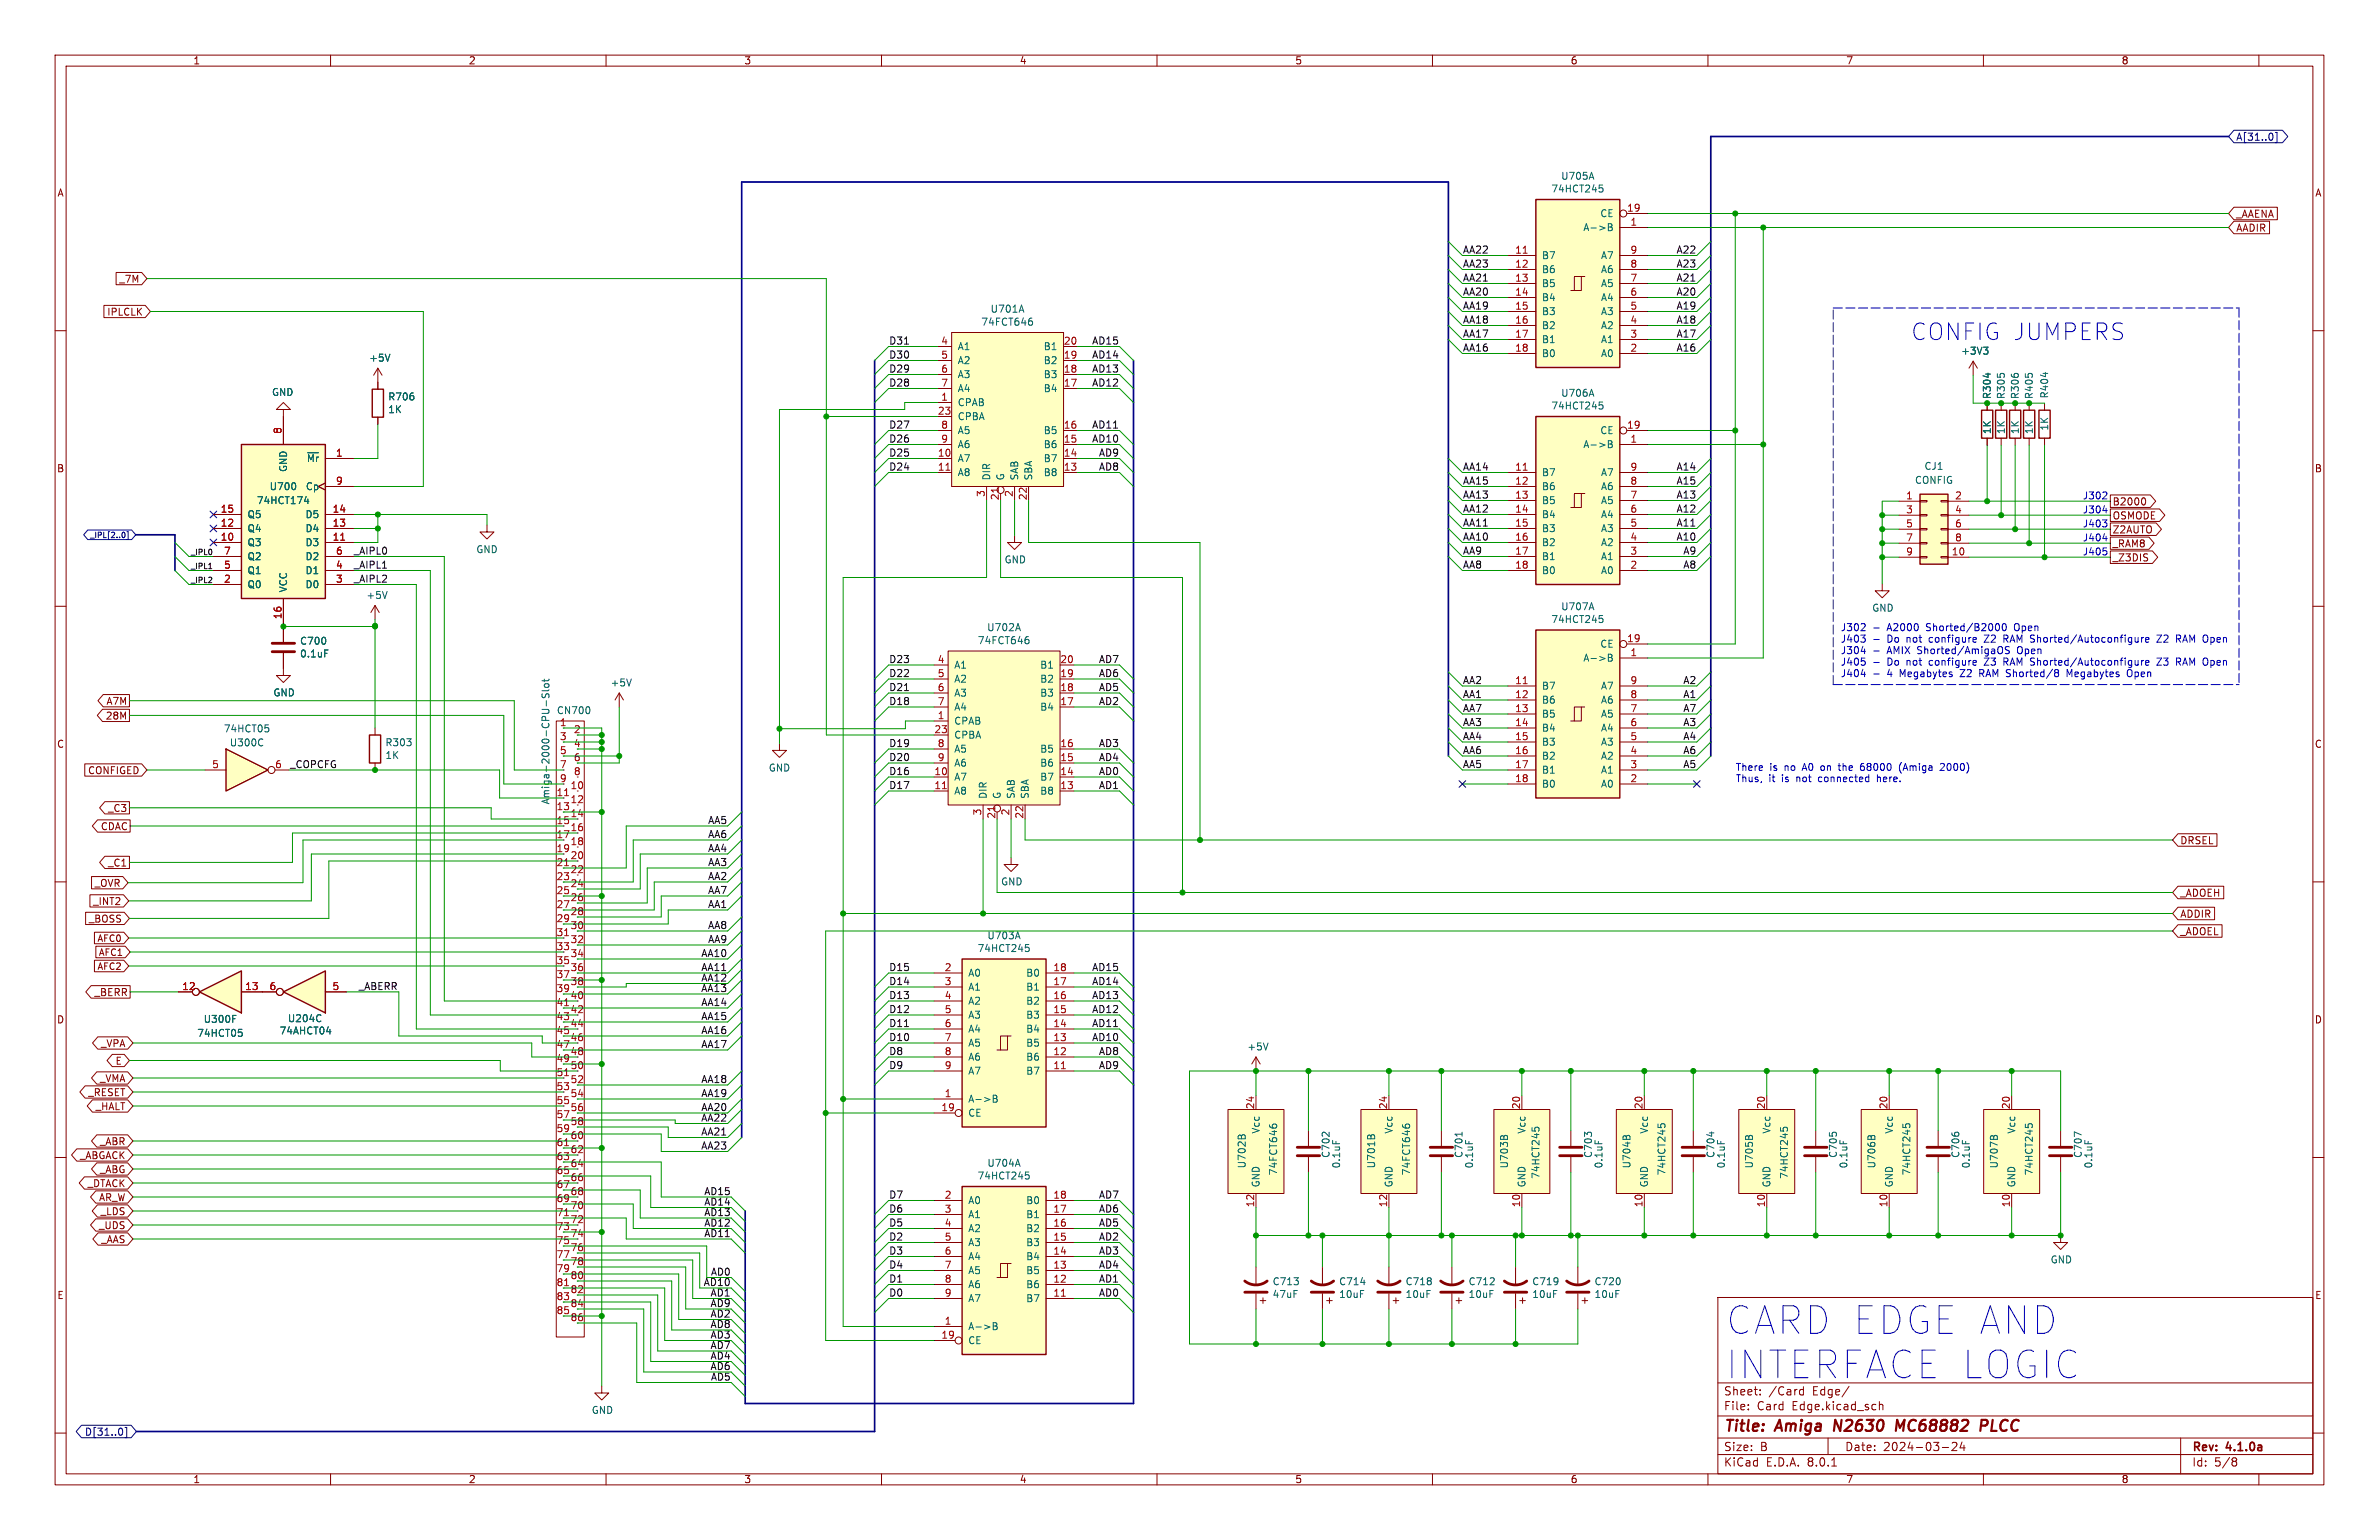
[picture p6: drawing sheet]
<svg xmlns="http://www.w3.org/2000/svg" width="432mm" height="279mm" viewBox="0 0 432 279" stroke-linecap="round" stroke-linejoin="round" font-family="sans-serif">
<defs><g id="words">
<g font-size="7" fill="#0000c2">
<text x="313.1" y="242.5">CARD EDGE AND</text>
<text x="313.1" y="250.6">INTERFACE LOGIC</text>
</g>
<text font-size="4.2" fill="#006464" x="346.7" y="62">CONFIG JUMPERS</text>
<g font-size="2.8" fill="#840000">
<text x="312.8" y="260.3">Title:</text>
<text x="322.5" y="260.3">Amiga</text>
<text x="333.7" y="260.3">N2630</text>
<text x="345.8" y="260.3">MC68882</text>
<text x="361.9" y="260.3">PLCC</text>
</g>
<g font-size="2.1" fill="#840000">
<text x="312.8" y="256.1">File:</text>
<text x="312.8" y="253.4">Sheet:</text>
<text x="318.9" y="256.1">Card</text>
<text x="321" y="253.4">/Card</text>
<text x="325.3" y="256.1">Edge.kicad_sch</text>
<text x="329" y="253.4">Edge/</text>
<text x="312.8" y="263.5">Size:</text>
<text x="319.5" y="263.5">B</text>
<text x="334.8" y="263.5">Date:</text>
<text x="341.8" y="263.5">2024-03-24</text>
<text x="397.8" y="263.7">Rev:</text>
<text x="404.2" y="263.7">4.1.0a</text>
<text x="312.8" y="266.3">KiCad</text>
<text x="320.5" y="266.3">E.D.A.</text>
<text x="328.1" y="266.3">8.0.1</text>
<text x="397.8" y="266.3">Id:</text>
<text x="401.9" y="266.3">5/8</text>
</g>
<g font-size="1.8" fill="#840000">
<text x="35" y="11.9">1</text>
<text x="85" y="11.9">2</text>
<text x="135" y="11.9">3</text>
<text x="185" y="11.9">4</text>
<text x="235" y="11.9">5</text>
<text x="285" y="11.9">6</text>
<text x="335" y="11.9">7</text>
<text x="385" y="11.9">8</text>
<text x="10.3" y="35.9">A</text>
<text x="420.1" y="35.9">A</text>
<text x="405.8" y="39.7">_AAENA</text>
<text x="405.8" y="42.2">AADIR</text>
<text x="21.6" y="51.5">_7M</text>
<text x="19.4" y="57.5">IPLCLK</text>
<text x="10.3" y="85.9">B</text>
<text x="420.1" y="85.9">B</text>
<text x="383.4" y="94.4">OSMODE</text>
<text x="383.4" y="91.9">B2000</text>
<text x="383.3" y="99.5">_RAM8</text>
<text x="383.4" y="97">Z2AUTO</text>
<text x="383.4" y="102.1">_Z3DIS</text>
<text x="19.1" y="130.7">28M</text>
<text x="19.2" y="128.1">A7M</text>
<text x="10.3" y="135.9">C</text>
<text x="420.1" y="135.9">C</text>
<text x="15.9" y="140.7">CONFIGED</text>
<text x="19.5" y="147.5">_C3</text>
<text x="18.2" y="150.8">CDAC</text>
<text x="395.6" y="153.4">DRSEL</text>
<text x="17.1" y="161.1">_OVR</text>
<text x="19.5" y="157.4">_C1</text>
<text x="16" y="167.6">_BOSS</text>
<text x="16.8" y="164.4">_INT2</text>
<text x="395.6" y="166.7">ADDIR</text>
<text x="395.6" y="162.9">_ADOEH</text>
<text x="395.6" y="169.9">_ADOEL</text>
<text x="10.3" y="185.9">D</text>
<text x="17.1" y="180.9">_BERR</text>
<text x="420.1" y="185.9">D</text>
<text x="18.2" y="190.2">_VPA</text>
<text x="18.1" y="196.5">_VMA</text>
<text x="20.9" y="193.4">E</text>
<text x="15.9" y="199.1">_RESET</text>
<text x="17.3" y="201.6">_HALT</text>
<text x="18.1" y="208">_ABR</text>
<text x="14.4" y="210.5">_ABGACK</text>
<text x="15.8" y="215.6">_DTACK</text>
<text x="18.1" y="213">_ABG</text>
<text x="17.9" y="218.1">AR_W</text>
<text x="18.2" y="220.7">_LDS</text>
<text x="17.9" y="223.2">_UDS</text>
<text x="18.3" y="225.7">_AAS</text>
<text x="10.3" y="235.9">E</text>
<text x="420.1" y="235.9">E</text>
<text x="35" y="269.3">1</text>
<text x="85" y="269.3">2</text>
<text x="135" y="269.3">3</text>
<text x="185" y="269.3">4</text>
<text x="235" y="269.3">5</text>
<text x="285" y="269.3">6</text>
<text x="335" y="269.3">7</text>
<text x="385" y="269.3">8</text>
</g>
<g font-size="1.8" fill="#000084">
<text x="405.8" y="25.7">A[31..0]</text>
<text x="15.3" y="260.7">D[31..0]</text>
</g>
<g font-size="1.8" fill="#006464">
<text x="281.5" y="35.1">74HCT245</text>
<text x="283.3" y="32.8">U705A</text>
<text x="290.4" y="39.6">CE</text>
<text x="279.8" y="47.2">B7</text>
<text x="287.3" y="42.1">A-&gt;B</text>
<text x="290.5" y="47.2">A7</text>
<text x="279.8" y="49.8">B6</text>
<text x="279.8" y="52.3">B5</text>
<text x="290.5" y="52.3">A5</text>
<text x="290.5" y="49.8">A6</text>
<text x="178" y="59.3">74FCT646</text>
<text x="179.7" y="56.9">U701A</text>
<text x="279.8" y="54.8">B4</text>
<text x="279.8" y="57.4">B3</text>
<text x="279.8" y="59.9">B2</text>
<text x="290.5" y="59.9">A2</text>
<text x="290.5" y="57.4">A3</text>
<text x="290.5" y="54.8">A4</text>
<text x="66.9" y="65.8">+5V</text>
<text x="173.7" y="63.7">A1</text>
<text x="189.3" y="63.7">B1</text>
<text x="279.8" y="62.5">B1</text>
<text x="279.8" y="65">B0</text>
<text x="290.5" y="65">A0</text>
<text x="290.5" y="62.5">A1</text>
<text x="355.9" y="64.5">+3V3</text>
<text x="173.7" y="66.3">A2</text>
<text x="173.7" y="68.8">A3</text>
<text x="173.7" y="71.3">A4</text>
<text x="189.3" y="71.3">B4</text>
<text x="189.3" y="68.8">B3</text>
<text x="189.3" y="66.3">B2</text>
<text x="49.3" y="72">GND</text>
<text x="70.4" y="72.8">R706</text>
<text x="70.4" y="75.2">1K</text>
<text x="173.7" y="73.9">CPAB</text>
<text x="173.7" y="76.4">CPBA</text>
<text x="281.5" y="74.5">74HCT245</text>
<text x="283.3" y="72.2">U706A</text>
<text x="361.5" y="72.5" transform="rotate(-90 361.5 72.5)">R304</text>
<text x="364.1" y="72.5" transform="rotate(-90 364.1 72.5)">R305</text>
<text x="366.6" y="72.5" transform="rotate(-90 366.6 72.5)">R306</text>
<text x="369.2" y="72.5" transform="rotate(-90 369.2 72.5)">R405</text>
<text x="372" y="72.4" transform="rotate(-90 372 72.4)">R404</text>
<text x="173.7" y="79">A5</text>
<text x="173.7" y="81.5">A6</text>
<text x="189.3" y="81.5">B6</text>
<text x="189.3" y="79">B5</text>
<text x="287.3" y="81.5">A-&gt;B</text>
<text x="290.4" y="79">CE</text>
<text x="361.5" y="78.9" transform="rotate(-90 361.5 78.9)">1K</text>
<text x="364.1" y="78.9" transform="rotate(-90 364.1 78.9)">1K</text>
<text x="366.6" y="78.9" transform="rotate(-90 366.6 78.9)">1K</text>
<text x="369.2" y="78.9" transform="rotate(-90 369.2 78.9)">1K</text>
<text x="372" y="78.2" transform="rotate(-90 372 78.2)">1K</text>
<text x="48.9" y="89.1">U700</text>
<text x="52.3" y="85.7" transform="rotate(-90 52.3 85.7)">GND</text>
<text x="55.4" y="89.1">Cp</text>
<text x="55.6" y="84">~{Mr}</text>
<text x="173.7" y="84">A7</text>
<text x="173.7" y="86.6">A8</text>
<text x="179.9" y="87.2" transform="rotate(-90 179.9 87.2)">DIR</text>
<text x="182.5" y="87.2" transform="rotate(-90 182.5 87.2)">G</text>
<text x="185" y="87.2" transform="rotate(-90 185 87.2)">SAB</text>
<text x="187.6" y="87.2" transform="rotate(-90 187.6 87.2)">SBA</text>
<text x="189.3" y="86.6">B8</text>
<text x="189.3" y="84">B7</text>
<text x="279.8" y="86.6">B7</text>
<text x="279.8" y="89.1">B6</text>
<text x="290.5" y="89.1">A6</text>
<text x="290.5" y="86.6">A7</text>
<text x="347.5" y="88">CONFIG</text>
<text x="349.2" y="85.4">CJ1</text>
<text x="44.8" y="94.2">Q5</text>
<text x="46.5" y="91.7">74HCT174</text>
<text x="55.4" y="94.2">D5</text>
<text x="279.8" y="91.7">B5</text>
<text x="279.8" y="94.2">B4</text>
<text x="290.5" y="94.2">A4</text>
<text x="290.5" y="91.7">A5</text>
<text x="44.8" y="99.3">Q3</text>
<text x="44.8" y="96.7">Q4</text>
<text x="44.8" y="101.8">Q2</text>
<text x="55.4" y="99.3">D3</text>
<text x="55.4" y="96.7">D4</text>
<text x="55.4" y="101.8">D2</text>
<text x="86.4" y="100.6">GND</text>
<text x="279.8" y="96.7">B3</text>
<text x="279.8" y="99.3">B2</text>
<text x="279.8" y="101.8">B1</text>
<text x="290.5" y="101.8">A1</text>
<text x="290.5" y="99.3">A2</text>
<text x="290.5" y="96.7">A3</text>
<text x="44.8" y="106.9">Q0</text>
<text x="44.8" y="104.4">Q1</text>
<text x="52.3" y="107.6" transform="rotate(-90 52.3 107.6)">VCC</text>
<text x="55.4" y="106.9">D0</text>
<text x="55.4" y="104.4">D1</text>
<text x="182.2" y="102.4">GND</text>
<text x="279.8" y="104.4">B0</text>
<text x="290.5" y="104.4">A0</text>
<text x="66.4" y="108.9">+5V</text>
<text x="281.5" y="113.2">74HCT245</text>
<text x="283.3" y="110.9">U707A</text>
<text x="339.7" y="111.2">GND</text>
<text x="54.4" y="117.2">C700</text>
<text x="54.4" y="119.5">0.1uF</text>
<text x="177.4" y="117.1">74FCT646</text>
<text x="179.1" y="114.7">U702A</text>
<text x="290.4" y="117.7">CE</text>
<text x="110.7" y="124.7">+5V</text>
<text x="173.1" y="121.5">A1</text>
<text x="173.1" y="124.1">A2</text>
<text x="188.7" y="124.1">B2</text>
<text x="188.7" y="121.5">B1</text>
<text x="279.8" y="125.3">B7</text>
<text x="287.3" y="120.2">A-&gt;B</text>
<text x="290.5" y="125.3">A7</text>
<text x="49.5" y="126.5">GND</text>
<text x="101" y="129.8">CN700</text>
<text x="173.1" y="131.7">CPAB</text>
<text x="173.1" y="126.6">A3</text>
<text x="173.1" y="129.1">A4</text>
<text x="188.7" y="129.1">B4</text>
<text x="188.7" y="126.6">B3</text>
<text x="279.8" y="127.9">B6</text>
<text x="279.8" y="130.4">B5</text>
<text x="290.5" y="130.4">A5</text>
<text x="290.5" y="127.9">A6</text>
<text x="40.5" y="133.1">74HCT05</text>
<text x="41.6" y="135.6">U300C</text>
<text x="69.9" y="135.6">R303</text>
<text x="69.9" y="137.9">1K</text>
<text x="173.1" y="134.2">CPBA</text>
<text x="173.1" y="136.8">A5</text>
<text x="188.7" y="136.8">B5</text>
<text x="279.8" y="132.9">B4</text>
<text x="279.8" y="135.5">B3</text>
<text x="290.5" y="135.5">A3</text>
<text x="290.5" y="132.9">A4</text>
<text x="139.4" y="140.2">GND</text>
<text x="173.1" y="141.8">A7</text>
<text x="173.1" y="139.3">A6</text>
<text x="188.7" y="141.8">B7</text>
<text x="188.7" y="139.3">B6</text>
<text x="279.8" y="138">B2</text>
<text x="279.8" y="140.6">B1</text>
<text x="279.8" y="143.1">B0</text>
<text x="290.5" y="143.1">A0</text>
<text x="290.5" y="140.6">A1</text>
<text x="290.5" y="138">A2</text>
<text x="99.9" y="146" transform="rotate(-90 99.9 146)">Amiga-2000-CPU-Slot</text>
<text x="173.1" y="144.4">A8</text>
<text x="179.3" y="145" transform="rotate(-90 179.3 145)">DIR</text>
<text x="181.8" y="145" transform="rotate(-90 181.8 145)">G</text>
<text x="184.4" y="145" transform="rotate(-90 184.4 145)">SAB</text>
<text x="186.9" y="145" transform="rotate(-90 186.9 145)">SBA</text>
<text x="188.7" y="144.4">B8</text>
<text x="181.6" y="160.8">GND</text>
<text x="177.3" y="172.9">74HCT245</text>
<text x="179.1" y="170.6">U703A</text>
<text x="175.6" y="177.4">A0</text>
<text x="175.6" y="179.9">A1</text>
<text x="186.2" y="179.9">B1</text>
<text x="186.2" y="177.4">B0</text>
<text x="36.9" y="185.8">U300F</text>
<text x="52.2" y="185.6">U204C</text>
<text x="175.6" y="182.5">A2</text>
<text x="175.6" y="185">A3</text>
<text x="186.2" y="185">B3</text>
<text x="186.2" y="182.5">B2</text>
<text x="35.7" y="188.3">74HCT05</text>
<text x="50.6" y="187.9">74AHCT04</text>
<text x="175.6" y="187.6">A4</text>
<text x="175.6" y="190.1">A5</text>
<text x="186.2" y="190.1">B5</text>
<text x="186.2" y="187.6">B4</text>
<text x="226.3" y="190.8">+5V</text>
<text x="175.6" y="192.6">A6</text>
<text x="175.6" y="195.2">A7</text>
<text x="186.2" y="195.2">B7</text>
<text x="186.2" y="192.6">B6</text>
<text x="175.6" y="200.3">A-&gt;B</text>
<text x="175.6" y="202.8">CE</text>
<text x="228.8" y="205.8" transform="rotate(-90 228.8 205.8)">Vcc</text>
<text x="253" y="205.8" transform="rotate(-90 253 205.8)">Vcc</text>
<text x="277.1" y="205.8" transform="rotate(-90 277.1 205.8)">Vcc</text>
<text x="299.3" y="205.8" transform="rotate(-90 299.3 205.8)">Vcc</text>
<text x="321.5" y="205.8" transform="rotate(-90 321.5 205.8)">Vcc</text>
<text x="343.8" y="205.8" transform="rotate(-90 343.8 205.8)">Vcc</text>
<text x="366" y="205.8" transform="rotate(-90 366 205.8)">Vcc</text>
<text x="177.3" y="214.2">74HCT245</text>
<text x="179.1" y="211.9">U704A</text>
<text x="226.3" y="212.1" transform="rotate(-90 226.3 212.1)">U702B</text>
<text x="228.8" y="215.5" transform="rotate(-90 228.8 215.5)">GND</text>
<text x="232" y="213.3" transform="rotate(-90 232 213.3)">74FCT646</text>
<text x="241.5" y="210.2" transform="rotate(-90 241.5 210.2)">C702</text>
<text x="243.4" y="212.1" transform="rotate(-90 243.4 212.1)">0.1uF</text>
<text x="249.8" y="212.1" transform="rotate(-90 249.8 212.1)">U701B</text>
<text x="253" y="215.5" transform="rotate(-90 253 215.5)">GND</text>
<text x="256.1" y="213.3" transform="rotate(-90 256.1 213.3)">74FCT646</text>
<text x="265.7" y="210.2" transform="rotate(-90 265.7 210.2)">C701</text>
<text x="267.6" y="212.1" transform="rotate(-90 267.6 212.1)">0.1uF</text>
<text x="273.9" y="212.1" transform="rotate(-90 273.9 212.1)">U703B</text>
<text x="277.1" y="215.5" transform="rotate(-90 277.1 215.5)">GND</text>
<text x="279.6" y="214" transform="rotate(-90 279.6 214)">74HCT245</text>
<text x="289.2" y="210.2" transform="rotate(-90 289.2 210.2)">C703</text>
<text x="291.1" y="212.1" transform="rotate(-90 291.1 212.1)">0.1uF</text>
<text x="296.1" y="212.1" transform="rotate(-90 296.1 212.1)">U704B</text>
<text x="299.3" y="215.5" transform="rotate(-90 299.3 215.5)">GND</text>
<text x="302.5" y="213.4" transform="rotate(-90 302.5 213.4)">74HCT245</text>
<text x="311.4" y="210.2" transform="rotate(-90 311.4 210.2)">C704</text>
<text x="313.3" y="212.1" transform="rotate(-90 313.3 212.1)">0.1uF</text>
<text x="318.4" y="212.1" transform="rotate(-90 318.4 212.1)">U705B</text>
<text x="321.5" y="215.5" transform="rotate(-90 321.5 215.5)">GND</text>
<text x="324.7" y="214" transform="rotate(-90 324.7 214)">74HCT245</text>
<text x="333.6" y="210.2" transform="rotate(-90 333.6 210.2)">C705</text>
<text x="335.5" y="212.1" transform="rotate(-90 335.5 212.1)">0.1uF</text>
<text x="340.6" y="212.1" transform="rotate(-90 340.6 212.1)">U706B</text>
<text x="343.8" y="215.5" transform="rotate(-90 343.8 215.5)">GND</text>
<text x="346.9" y="213.4" transform="rotate(-90 346.9 213.4)">74HCT245</text>
<text x="355.8" y="210.2" transform="rotate(-90 355.8 210.2)">C706</text>
<text x="357.7" y="212.1" transform="rotate(-90 357.7 212.1)">0.1uF</text>
<text x="362.8" y="212.1" transform="rotate(-90 362.8 212.1)">U707B</text>
<text x="366" y="215.5" transform="rotate(-90 366 215.5)">GND</text>
<text x="369.2" y="213.4" transform="rotate(-90 369.2 213.4)">74HCT245</text>
<text x="378.1" y="210.2" transform="rotate(-90 378.1 210.2)">C707</text>
<text x="380" y="212.1" transform="rotate(-90 380 212.1)">0.1uF</text>
<text x="175.6" y="218.7">A0</text>
<text x="175.6" y="221.2">A1</text>
<text x="186.2" y="221.2">B1</text>
<text x="186.2" y="218.7">B0</text>
<text x="175.6" y="223.7">A2</text>
<text x="175.6" y="226.3">A3</text>
<text x="186.2" y="226.3">B3</text>
<text x="186.2" y="223.7">B2</text>
<text x="175.6" y="228.8">A4</text>
<text x="175.6" y="231.4">A5</text>
<text x="175.6" y="233.9">A6</text>
<text x="186.2" y="233.9">B6</text>
<text x="186.2" y="231.4">B5</text>
<text x="186.2" y="228.8">B4</text>
<text x="230.9" y="233.4">C713</text>
<text x="243" y="233.4">C714</text>
<text x="255" y="233.4">C718</text>
<text x="266.5" y="233.4">C712</text>
<text x="278" y="233.4">C719</text>
<text x="289.3" y="233.4">C720</text>
<text x="372.1" y="229.4">GND</text>
<text x="175.6" y="236.4">A7</text>
<text x="186.2" y="236.4">B7</text>
<text x="230.9" y="235.7">47uF</text>
<text x="243" y="235.7">10uF</text>
<text x="255" y="235.7">10uF</text>
<text x="266.5" y="235.7">10uF</text>
<text x="278" y="235.7">10uF</text>
<text x="289.3" y="235.7">10uF</text>
<text x="175.6" y="241.5">A-&gt;B</text>
<text x="175.6" y="244.1">CE</text>
<text x="107.3" y="256.7">GND</text>
</g>
<g font-size="1.8" fill="#a90000">
<text x="295.2" y="38.5">19</text>
<text x="295.8" y="41">1</text>
<text x="274.9" y="46.1">11</text>
<text x="295.8" y="46.1">9</text>
<text x="274.9" y="48.6">12</text>
<text x="274.9" y="51.2">13</text>
<text x="274.9" y="53.7">14</text>
<text x="295.8" y="53.7">6</text>
<text x="295.8" y="51.2">7</text>
<text x="295.8" y="48.6">8</text>
<text x="274.9" y="56.3">15</text>
<text x="274.9" y="58.8">16</text>
<text x="295.8" y="58.8">4</text>
<text x="295.8" y="56.3">5</text>
<text x="170.7" y="62.6">4</text>
<text x="170.7" y="65.2">5</text>
<text x="193" y="65.2">19</text>
<text x="193" y="62.6">20</text>
<text x="274.9" y="61.3">17</text>
<text x="274.9" y="63.9">18</text>
<text x="295.8" y="63.9">2</text>
<text x="295.8" y="61.3">3</text>
<text x="170.7" y="67.7">6</text>
<text x="170.7" y="70.2">7</text>
<text x="193" y="70.2">17</text>
<text x="193" y="67.7">18</text>
<text x="170.1" y="75.3">23</text>
<text x="170.7" y="72.8">1</text>
<text x="170.7" y="77.9">8</text>
<text x="193" y="77.9">16</text>
<text x="295.2" y="77.9">19</text>
<text x="51.2" y="78.8" transform="rotate(-90 51.2 78.8)">8</text>
<text x="60.9" y="82.9">1</text>
<text x="170.1" y="82.9">10</text>
<text x="170.7" y="80.4">9</text>
<text x="193" y="82.9">14</text>
<text x="193" y="80.4">15</text>
<text x="295.8" y="80.4">1</text>
<text x="60.9" y="88">9</text>
<text x="170.1" y="85.5">11</text>
<text x="193" y="85.5">13</text>
<text x="274.9" y="85.5">11</text>
<text x="274.9" y="88">12</text>
<text x="295.8" y="88">8</text>
<text x="295.8" y="85.5">9</text>
<text x="40" y="95.6">12</text>
<text x="40" y="93.1">15</text>
<text x="60.3" y="95.6">13</text>
<text x="60.3" y="93.1">14</text>
<text x="178.8" y="90.2" transform="rotate(-90 178.8 90.2)">3</text>
<text x="181.4" y="90.8" transform="rotate(-90 181.4 90.8)">21</text>
<text x="183.9" y="90.2" transform="rotate(-90 183.9 90.2)">2</text>
<text x="186.4" y="90.8" transform="rotate(-90 186.4 90.8)">22</text>
<text x="274.9" y="90.6">13</text>
<text x="274.9" y="93.1">14</text>
<text x="274.9" y="95.6">15</text>
<text x="295.8" y="95.6">5</text>
<text x="295.8" y="93.1">6</text>
<text x="295.8" y="90.6">7</text>
<text x="345.9" y="90.7">1</text>
<text x="345.9" y="93.2">3</text>
<text x="345.9" y="95.8">5</text>
<text x="354.8" y="90.7">2</text>
<text x="354.8" y="93.2">4</text>
<text x="354.8" y="95.8">6</text>
<text x="40" y="98.2">10</text>
<text x="40.6" y="100.7">7</text>
<text x="60.3" y="98.2">11</text>
<text x="60.9" y="100.7">6</text>
<text x="274.9" y="98.2">16</text>
<text x="274.9" y="100.7">17</text>
<text x="295.8" y="100.7">3</text>
<text x="295.8" y="98.2">4</text>
<text x="345.9" y="98.3">7</text>
<text x="345.9" y="100.8">9</text>
<text x="354.2" y="100.8">10</text>
<text x="354.8" y="98.3">8</text>
<text x="40.6" y="105.8">2</text>
<text x="40.6" y="103.3">5</text>
<text x="60.9" y="105.8">3</text>
<text x="60.9" y="103.3">4</text>
<text x="274.9" y="103.3">18</text>
<text x="295.8" y="103.3">2</text>
<text x="51.2" y="112.4" transform="rotate(-90 51.2 112.4)">16</text>
<text x="295.2" y="116.6">19</text>
<text x="295.8" y="119.1">1</text>
<text x="170.1" y="120.4">4</text>
<text x="170.1" y="122.9">5</text>
<text x="170.1" y="125.5">6</text>
<text x="192.4" y="125.5">18</text>
<text x="192.4" y="122.9">19</text>
<text x="192.4" y="120.4">20</text>
<text x="274.9" y="124.2">11</text>
<text x="295.8" y="124.2">9</text>
<text x="101.5" y="131.8">1</text>
<text x="170.1" y="130.6">1</text>
<text x="170.1" y="128">7</text>
<text x="192.4" y="128">17</text>
<text x="274.9" y="126.7">12</text>
<text x="274.9" y="129.3">13</text>
<text x="274.9" y="131.8">14</text>
<text x="295.8" y="131.8">6</text>
<text x="295.8" y="129.3">7</text>
<text x="295.8" y="126.7">8</text>
<text x="101.5" y="134.4">3</text>
<text x="101.5" y="136.9">5</text>
<text x="104.1" y="133.1">2</text>
<text x="104.1" y="135.6">4</text>
<text x="169.5" y="133.1">23</text>
<text x="170.1" y="135.6">8</text>
<text x="192.4" y="135.6">16</text>
<text x="274.9" y="134.4">15</text>
<text x="274.9" y="136.9">16</text>
<text x="295.8" y="136.9">4</text>
<text x="295.8" y="134.4">5</text>
<text x="38.4" y="139.4">5</text>
<text x="49.8" y="139.4">6</text>
<text x="101.5" y="139.4">7</text>
<text x="101.5" y="142">9</text>
<text x="103.5" y="143.3">10</text>
<text x="104.1" y="138.2">6</text>
<text x="104.1" y="140.7">8</text>
<text x="169.5" y="140.7">10</text>
<text x="169.5" y="143.3">11</text>
<text x="170.1" y="138.2">9</text>
<text x="192.4" y="143.3">13</text>
<text x="192.4" y="140.7">14</text>
<text x="192.4" y="138.2">15</text>
<text x="274.9" y="139.4">17</text>
<text x="274.9" y="142">18</text>
<text x="295.8" y="142">2</text>
<text x="295.8" y="139.4">3</text>
<text x="100.9" y="144.5">11</text>
<text x="100.9" y="147.1">13</text>
<text x="100.9" y="149.6">15</text>
<text x="103.5" y="145.8">12</text>
<text x="103.5" y="148.3">14</text>
<text x="178.2" y="148" transform="rotate(-90 178.2 148)">3</text>
<text x="180.7" y="148.6" transform="rotate(-90 180.7 148.6)">21</text>
<text x="183.3" y="148" transform="rotate(-90 183.3 148)">2</text>
<text x="185.8" y="148.6" transform="rotate(-90 185.8 148.6)">22</text>
<text x="100.9" y="152.1">17</text>
<text x="100.9" y="154.7">19</text>
<text x="103.5" y="150.9">16</text>
<text x="103.5" y="153.4">18</text>
<text x="103.5" y="156">20</text>
<text x="100.9" y="157.2">21</text>
<text x="100.9" y="159.8">23</text>
<text x="103.5" y="158.5">22</text>
<text x="103.5" y="161">24</text>
<text x="100.9" y="162.3">25</text>
<text x="100.9" y="164.8">27</text>
<text x="100.9" y="167.4">29</text>
<text x="103.5" y="163.6">26</text>
<text x="103.5" y="166.1">28</text>
<text x="100.9" y="169.9">31</text>
<text x="100.9" y="172.5">33</text>
<text x="103.5" y="168.7">30</text>
<text x="103.5" y="171.2">32</text>
<text x="103.5" y="173.7">34</text>
<text x="33" y="179.7">12</text>
<text x="44.4" y="179.7">13</text>
<text x="48.8" y="179.7">6</text>
<text x="60.3" y="179.7">5</text>
<text x="100.9" y="175">35</text>
<text x="100.9" y="177.5">37</text>
<text x="103.5" y="176.3">36</text>
<text x="103.5" y="178.8">38</text>
<text x="171.4" y="176.3">2</text>
<text x="171.4" y="178.8">3</text>
<text x="191.1" y="178.8">17</text>
<text x="191.1" y="176.3">18</text>
<text x="100.9" y="180.1">39</text>
<text x="100.9" y="182.6">41</text>
<text x="100.9" y="185.2">43</text>
<text x="103.5" y="181.4">40</text>
<text x="103.5" y="183.9">42</text>
<text x="171.4" y="181.4">4</text>
<text x="171.4" y="183.9">5</text>
<text x="191.1" y="183.9">15</text>
<text x="191.1" y="181.4">16</text>
<text x="100.9" y="187.7">45</text>
<text x="100.9" y="190.2">47</text>
<text x="103.5" y="186.4">44</text>
<text x="103.5" y="189">46</text>
<text x="103.5" y="191.5">48</text>
<text x="171.4" y="186.4">6</text>
<text x="171.4" y="189">7</text>
<text x="171.4" y="191.5">8</text>
<text x="191.1" y="191.5">12</text>
<text x="191.1" y="189">13</text>
<text x="191.1" y="186.4">14</text>
<text x="100.9" y="192.8">49</text>
<text x="100.9" y="195.3">51</text>
<text x="100.9" y="197.9">53</text>
<text x="103.5" y="194.1">50</text>
<text x="103.5" y="196.6">52</text>
<text x="171.4" y="194.1">9</text>
<text x="191.1" y="194.1">11</text>
<text x="100.9" y="200.4">55</text>
<text x="100.9" y="202.9">57</text>
<text x="103.5" y="199.1">54</text>
<text x="103.5" y="201.7">56</text>
<text x="170.8" y="201.7">19</text>
<text x="171.4" y="199.1">1</text>
<text x="227.7" y="201.3" transform="rotate(-90 227.7 201.3)">24</text>
<text x="251.8" y="201.3" transform="rotate(-90 251.8 201.3)">24</text>
<text x="276" y="201.3" transform="rotate(-90 276 201.3)">20</text>
<text x="298.2" y="201.3" transform="rotate(-90 298.2 201.3)">20</text>
<text x="320.4" y="201.3" transform="rotate(-90 320.4 201.3)">20</text>
<text x="342.6" y="201.3" transform="rotate(-90 342.6 201.3)">20</text>
<text x="364.9" y="201.3" transform="rotate(-90 364.9 201.3)">20</text>
<text x="100.9" y="205.5">59</text>
<text x="100.9" y="208">61</text>
<text x="103.5" y="204.2">58</text>
<text x="103.5" y="206.8">60</text>
<text x="103.5" y="209.3">62</text>
<text x="100.9" y="210.6">63</text>
<text x="100.9" y="213.1">65</text>
<text x="100.9" y="215.6">67</text>
<text x="103.5" y="211.8">64</text>
<text x="103.5" y="214.4">66</text>
<text x="100.9" y="218.2">69</text>
<text x="100.9" y="220.7">71</text>
<text x="103.5" y="216.9">68</text>
<text x="103.5" y="219.5">70</text>
<text x="103.5" y="222">72</text>
<text x="171.4" y="217.6">2</text>
<text x="171.4" y="220.1">3</text>
<text x="191.1" y="220.1">17</text>
<text x="191.1" y="217.6">18</text>
<text x="227.7" y="219.1" transform="rotate(-90 227.7 219.1)">12</text>
<text x="251.8" y="219.1" transform="rotate(-90 251.8 219.1)">12</text>
<text x="276" y="219.1" transform="rotate(-90 276 219.1)">10</text>
<text x="298.2" y="219.1" transform="rotate(-90 298.2 219.1)">10</text>
<text x="320.4" y="219.1" transform="rotate(-90 320.4 219.1)">10</text>
<text x="342.6" y="219.1" transform="rotate(-90 342.6 219.1)">10</text>
<text x="364.9" y="219.1" transform="rotate(-90 364.9 219.1)">10</text>
<text x="100.9" y="223.3">73</text>
<text x="100.9" y="225.8">75</text>
<text x="103.5" y="224.5">74</text>
<text x="103.5" y="227.1">76</text>
<text x="171.4" y="222.6">4</text>
<text x="171.4" y="225.2">5</text>
<text x="171.4" y="227.7">6</text>
<text x="191.1" y="227.7">14</text>
<text x="191.1" y="225.2">15</text>
<text x="191.1" y="222.6">16</text>
<text x="100.9" y="228.3">77</text>
<text x="100.9" y="230.9">79</text>
<text x="100.9" y="233.4">81</text>
<text x="103.5" y="229.6">78</text>
<text x="103.5" y="232.2">80</text>
<text x="171.4" y="230.3">7</text>
<text x="171.4" y="232.8">8</text>
<text x="191.1" y="232.8">12</text>
<text x="191.1" y="230.3">13</text>
<text x="100.9" y="236">83</text>
<text x="100.9" y="238.5">85</text>
<text x="103.5" y="234.7">82</text>
<text x="103.5" y="237.2">84</text>
<text x="103.5" y="239.8">86</text>
<text x="171.4" y="235.3">9</text>
<text x="191.1" y="235.3">11</text>
<text x="170.8" y="243">19</text>
<text x="171.4" y="240.4">1</text>
</g>
<g font-size="1.8" fill="#0f0f0f">
<text x="265.4" y="46.1">AA22</text>
<text x="304.2" y="46.1">A22</text>
<text x="265.4" y="51.2">AA21</text>
<text x="265.4" y="53.7">AA20</text>
<text x="265.4" y="48.6">AA23</text>
<text x="304.2" y="48.6">A23</text>
<text x="304.2" y="53.7">A20</text>
<text x="304.2" y="51.2">A21</text>
<text x="265.4" y="58.8">AA18</text>
<text x="265.4" y="56.2">AA19</text>
<text x="304.2" y="56.2">A19</text>
<text x="304.2" y="58.8">A18</text>
<text x="161.3" y="65.1">D30</text>
<text x="161.3" y="62.6">D31</text>
<text x="198.1" y="62.6">AD15</text>
<text x="198.1" y="65.1">AD14</text>
<text x="265.4" y="63.9">AA16</text>
<text x="265.4" y="61.3">AA17</text>
<text x="304.2" y="61.3">A17</text>
<text x="304.2" y="63.9">A16</text>
<text x="161.3" y="67.7">D29</text>
<text x="161.3" y="70.2">D28</text>
<text x="198.1" y="70.2">AD12</text>
<text x="198.1" y="67.7">AD13</text>
<text x="161.3" y="77.8">D27</text>
<text x="198.1" y="77.8">AD11</text>
<text x="161.3" y="82.9">D25</text>
<text x="161.3" y="80.4">D26</text>
<text x="198.1" y="80.4">AD10</text>
<text x="199.4" y="82.9">AD9</text>
<text x="161.3" y="85.5">D24</text>
<text x="199.4" y="85.5">AD8</text>
<text x="265.4" y="85.5">AA14</text>
<text x="265.4" y="88">AA15</text>
<text x="304.2" y="88">A15</text>
<text x="304.2" y="85.5">A14</text>
<text x="265.4" y="93.1">AA12</text>
<text x="265.4" y="90.5">AA13</text>
<text x="265.4" y="95.6">AA11</text>
<text x="304.2" y="90.5">A13</text>
<text x="304.2" y="95.6">A11</text>
<text x="304.2" y="93.1">A12</text>
<text x="64.1" y="100.7">_AIPL0</text>
<text x="265.4" y="98.2">AA10</text>
<text x="265.4" y="100.7">AA9</text>
<text x="304.2" y="98.2">A10</text>
<text x="305.4" y="100.7">A9</text>
<text x="64.1" y="105.8">_AIPL2</text>
<text x="64.1" y="103.2">_AIPL1</text>
<text x="265.4" y="103.2">AA8</text>
<text x="305.4" y="103.2">A8</text>
<text x="161.3" y="120.4">D23</text>
<text x="161.3" y="122.9">D22</text>
<text x="161.3" y="125.5">D21</text>
<text x="199.4" y="120.4">AD7</text>
<text x="199.4" y="122.9">AD6</text>
<text x="199.4" y="125.5">AD5</text>
<text x="265.4" y="124.2">AA2</text>
<text x="305.4" y="124.2">A2</text>
<text x="161.3" y="128">D18</text>
<text x="199.4" y="128">AD2</text>
<text x="265.4" y="126.7">AA1</text>
<text x="265.4" y="129.3">AA7</text>
<text x="265.4" y="131.8">AA3</text>
<text x="305.4" y="131.8">A3</text>
<text x="305.4" y="129.3">A7</text>
<text x="305.4" y="126.7">A1</text>
<text x="161.3" y="135.6">D19</text>
<text x="199.4" y="135.6">AD3</text>
<text x="265.4" y="134.4">AA4</text>
<text x="265.4" y="136.9">AA6</text>
<text x="305.4" y="134.4">A4</text>
<text x="305.4" y="136.9">A6</text>
<text x="52.6" y="139.4">_COPCFG</text>
<text x="161.3" y="143.2">D17</text>
<text x="161.3" y="140.7">D16</text>
<text x="161.3" y="138.2">D20</text>
<text x="199.4" y="143.2">AD1</text>
<text x="199.4" y="138.2">AD4</text>
<text x="199.4" y="140.7">AD0</text>
<text x="265.4" y="139.4">AA5</text>
<text x="305.4" y="139.4">A5</text>
<text x="128.4" y="149.6">AA5</text>
<text x="128.4" y="154.7">AA4</text>
<text x="128.4" y="152.1">AA6</text>
<text x="128.4" y="159.8">AA2</text>
<text x="128.4" y="157.2">AA3</text>
<text x="128.4" y="162.3">AA7</text>
<text x="128.4" y="164.8">AA1</text>
<text x="127.2" y="173.7">AA10</text>
<text x="128.4" y="168.6">AA8</text>
<text x="128.4" y="171.2">AA9</text>
<text x="65" y="179.7">_ABERR</text>
<text x="127.2" y="176.3">AA11</text>
<text x="127.2" y="178.2">AA12</text>
<text x="161.3" y="176.3">D15</text>
<text x="161.3" y="178.8">D14</text>
<text x="198.1" y="176.3">AD15</text>
<text x="198.1" y="178.8">AD14</text>
<text x="127.2" y="180.1">AA13</text>
<text x="127.2" y="182.6">AA14</text>
<text x="127.2" y="185.2">AA15</text>
<text x="161.3" y="183.9">D12</text>
<text x="161.3" y="181.3">D13</text>
<text x="198.1" y="181.3">AD13</text>
<text x="198.1" y="183.9">AD12</text>
<text x="127.2" y="190.2">AA17</text>
<text x="127.2" y="187.7">AA16</text>
<text x="161.3" y="189">D10</text>
<text x="161.3" y="186.4">D11</text>
<text x="161.3" y="191.5">D8</text>
<text x="198.1" y="186.4">AD11</text>
<text x="198.1" y="189">AD10</text>
<text x="199.4" y="191.5">AD8</text>
<text x="127.2" y="196.6">AA18</text>
<text x="161.3" y="194">D9</text>
<text x="199.4" y="194">AD9</text>
<text x="127.2" y="203.6">AA22</text>
<text x="127.2" y="199.1">AA19</text>
<text x="127.2" y="201.7">AA20</text>
<text x="127.2" y="208.6">AA23</text>
<text x="127.2" y="206.1">AA21</text>
<text x="127.7" y="220.7">AD13</text>
<text x="127.7" y="216.9">AD15</text>
<text x="127.7" y="218.8">AD14</text>
<text x="161.3" y="220.1">D6</text>
<text x="161.3" y="217.5">D7</text>
<text x="199.4" y="217.5">AD7</text>
<text x="199.4" y="220.1">AD6</text>
<text x="127.7" y="222.6">AD12</text>
<text x="127.7" y="224.5">AD11</text>
<text x="161.3" y="222.6">D5</text>
<text x="161.3" y="227.7">D3</text>
<text x="161.3" y="225.2">D2</text>
<text x="199.4" y="222.6">AD5</text>
<text x="199.4" y="227.7">AD3</text>
<text x="199.4" y="225.2">AD2</text>
<text x="127.6" y="233.4">AD10</text>
<text x="128.9" y="231.5">AD0</text>
<text x="161.3" y="230.2">D4</text>
<text x="161.3" y="232.8">D1</text>
<text x="199.4" y="230.2">AD4</text>
<text x="199.4" y="232.8">AD1</text>
<text x="128.9" y="239.1">AD2</text>
<text x="128.9" y="235.3">AD1</text>
<text x="128.9" y="237.2">AD9</text>
<text x="161.3" y="235.3">D0</text>
<text x="199.4" y="235.3">AD0</text>
<text x="128.9" y="242.9">AD3</text>
<text x="128.9" y="241">AD8</text>
<text x="128.9" y="244.8">AD7</text>
<text x="128.9" y="248.7">AD6</text>
<text x="128.9" y="246.7">AD4</text>
<text x="128.9" y="250.6">AD5</text>
</g>
<g font-size="1.8" fill="#0000c2">
<text x="378" y="90.7">J302</text>
<text x="378" y="93.2">J304</text>
<text x="378" y="95.8">J403</text>
<text x="378" y="100.8">J405</text>
<text x="378" y="98.3">J404</text>
<text x="334" y="114.6">J302</text>
<text x="334" y="116.7">J403</text>
<text x="334" y="118.8">J304</text>
<text x="342.7" y="114.6">A2000</text>
<text x="342.7" y="116.7">Do</text>
<text x="342.7" y="118.8">AMIX Shorted/AmigaOS</text>
<text x="346.3" y="116.7">not</text>
<text x="349.9" y="114.6">Shorted/B2000</text>
<text x="350.6" y="116.7">configure</text>
<text x="360.8" y="116.7">Z2</text>
<text x="364.5" y="116.7">RAM Shorted/Autoconfigure</text>
<text x="366.1" y="114.6">Open</text>
<text x="366.6" y="118.8">Open</text>
<text x="392.8" y="116.7">Z2</text>
<text x="396.4" y="116.7">RAM Open</text>
<text x="334" y="120.9">J405</text>
<text x="334" y="122.9">J404</text>
<text x="342.7" y="120.9">Do</text>
<text x="342.7" y="122.9">4</text>
<text x="345.1" y="122.9">Megabytes</text>
<text x="346.3" y="120.9">not</text>
<text x="350.6" y="120.9">configure</text>
<text x="356.3" y="122.9">Z2</text>
<text x="359.9" y="122.9">RAM Shorted/8</text>
<text x="360.8" y="120.9">Z3</text>
<text x="364.5" y="120.9">RAM Shorted/Autoconfigure</text>
<text x="376.2" y="122.9">Megabytes</text>
<text x="387.3" y="122.9">Open</text>
<text x="392.8" y="120.9">Z3</text>
<text x="396.4" y="120.9">RAM Open</text>
<text x="315" y="139.9">There</text>
<text x="315" y="142">Thus,</text>
<text x="321" y="142">it</text>
<text x="321.2" y="139.9">is</text>
<text x="323.5" y="142">is</text>
<text x="324" y="139.9">no</text>
<text x="326.3" y="142">not</text>
<text x="327.5" y="139.9">A0</text>
<text x="330.5" y="142">connected</text>
<text x="331" y="139.9">on</text>
<text x="334.4" y="139.9">the</text>
<text x="338.6" y="139.9">68000</text>
<text x="341.4" y="142">here.</text>
<text x="345.8" y="139.9">(Amiga</text>
<text x="353.5" y="139.9">2000)</text>
</g>
<g font-size="1.7" fill="#840000">
<text x="17.6" y="171.1">AFC0</text>
<text x="17.8" y="173.6">AFC1</text>
<text x="17.6" y="176.2">AFC2</text>
</g>
<text font-size="1.4" fill="#000084" x="16.2" y="97.8">_IPL[2..0]</text>
<g font-size="1.4" fill="#0f0f0f">
<text x="34.5" y="100.8">_IPL0</text>
<text x="34.5" y="103.3">_IPL1</text>
<text x="34.5" y="105.8">_IPL2</text>
</g>
</g></defs>
<g fill="none" stroke="#840000" stroke-width=".18">
<path d="M10 10h411.8v259.4h-411.8zM12 12h407.8v255.4h-407.8zM60 10v2M110 10v2M160 10v2M210 10v2M260 10v2M310 10v2M360 10v2M410 10v2M10 60h2M419.8 60h2"/>
<path d="M368.3 73.2v1.2M368.3 79.5v1.3M10 110h2M419.8 110h2M10 160h2M419.8 160h2M10 210h2M419.8 210h2M311.8 235.4h108v32h-108zM10 260h2M311.8 256.9h108M311.8 250.9h108"/>
<path d="M317.3 255.6v.2M317.3 254.9v.1M335.6 251.5l-1.3 1.9M341.1 254.3v1.5M341.1 254.9l.2-.1 .4 .1 .1 .9M419.8 260h2M60 267.4v2M110 267.4v2M160 267.4v2M210 267.4v2M260 267.4v2M310 267.4v2"/>
<path d="M311.8 263.9h108M311.8 260.9h108M331.8 260.9v3M332.5 266h.8M352.5 262.6h1.2M354.3 261.8l.6-.1 .2 .1 .1 .3-.9 1.1h.9M356.1 261.6l-.3 1.1h.9M356.5 262.2v1M360 267.4v2M395.8 260.9v6.5M405.4 264.5h.3l.3 .3-.3 .3M405.4 265.1h.3"/>
<path d="M405.7 265.1l.2 .2 .1 .4-.3 .3h-.3M410 267.4v2"/>
</g>
<path d="M333.1 257.6l-.2 2M345.7 257.6l-.9 1.4-.5-1.4-.2 2M359.6 258.7h.7a.55 .55 0 0 0 .5-.5 .55 .55 0 0 0-.4-.6h-.7l-.3 2" fill="none" stroke="#840000" stroke-width=".4"/>
<path d="M367.3 74.4h2v5.1h-2z" fill="none" stroke="#840000" stroke-width=".25"/>
<path d="M174.6 215.3h15.3v30.4h-15.3z" fill="#ffffc2"/>
<g fill="none" stroke="#840000" stroke-width=".18">
<path d="M169.5 217.8h5.1M189.9 217.8h5M169.5 235.6h5.1M169.5 233h5.1M169.5 230.5h5.1M169.5 228h5.1M169.5 225.4h5.1M169.5 222.9h5.1M169.5 220.3h5.1M182.9 229.2h-1.3v2.6M183.5 229.2h-.6v2.6h-1.9M189.9 235.6h5"/>
<path d="M189.9 233h5M189.9 230.5h5M189.9 228h5M189.9 225.4h5M189.9 222.9h5M189.9 220.3h5M169.5 240.7h5.1M169.5 243.2h3.9"/>
<circle cx="174" cy="243.2" r=".63"/>
</g>
<path d="M174.6 215.3h15.3v30.4h-15.3z" fill="none" stroke="#840000" stroke-width=".25"/>
<path d="M184.7 210.3l.4 1.3M186.1 212.6h.7M186.3 213.1h.3l.2 .3-.1 .5h-.4M180.3 240h.4l.2 .2-.2 .4 .2 .1 .1 .3-.2 .2h-.5zM180.3 240.6h.4" fill="none" stroke="#006464" stroke-width=".18"/>
<path d="M192.6 235.2h.8" fill="none" stroke="#a90000" stroke-width=".18"/>
<path d="M174.6 174h15.3v30.5h-15.3z" fill="#ffffc2"/>
<g fill="none" stroke="#840000" stroke-width=".18">
<path d="M169.5 179.1h5.1M169.5 176.5h5.1M189.9 179.1h5M189.9 176.5h5M169.5 199.4h5.1M169.5 194.3h5.1M169.5 191.8h5.1M169.5 189.2h5.1M169.5 186.7h5.1M169.5 184.2h5.1M169.5 181.6h5.1M182.9 188h-1.3v2.5"/>
<path d="M183.5 188h-.6v2.5h-1.9M189.9 194.3h5M189.9 191.8h5M189.9 189.2h5M189.9 186.7h5M189.9 184.2h5M189.9 181.6h5M169.5 201.9h3.9"/>
<circle cx="174" cy="201.9" r=".63"/>
</g>
<path d="M174.6 174h15.3v30.5h-15.3z" fill="none" stroke="#840000" stroke-width=".25"/>
<path d="M184.7 169.1l.4 1.2M186.1 171.4h.7M186.3 171.9h.3l.2 .2-.1 .5h-.4M180.3 198.7h.4l.2 .2-.2 .4 .2 .1 .1 .3-.2 .3h-.5zM180.3 199.3h.4" fill="none" stroke="#006464" stroke-width=".18"/>
<path d="M192.6 193.9h.8" fill="none" stroke="#a90000" stroke-width=".18"/>
<path d="M172.7 60.3h20.3v28h-20.3z" fill="#ffffc2"/>
<g fill="none" stroke="#840000" stroke-width=".18">
<path d="M170.2 73h2.5M170.2 78.1h2.5M170.2 70.5h2.5M170.2 67.9h2.5M170.2 65.4h2.5M170.2 62.9h2.5M170.2 75.6h2.5M172.7 60.3h20.3v28h-20.3zM193 78.1h2.6M193 70.5h2.6M193 67.9h2.6M193 65.4h2.6"/>
<path d="M193 62.9h2.6M170.2 83.2h2.5M170.2 85.7h2.5M170.2 80.6h2.5M179.1 88.3v2.5M184.1 88.3v2.5M186.7 88.3v2.5M193 83.2h2.6M193 85.7h2.6M193 80.6h2.6"/>
<circle cx="181.6" cy="88.9" r=".63"/>
</g>
<path d="M171.7 85.3h.7M181.2 88.6v.7" fill="none" stroke="#a90000" stroke-width=".18"/>
<path d="M185.4 55.4l.4 1.2M186.9 58.2l.4 .1 .1 .2v.4l-.5 .1M187 57.7h.3" fill="none" stroke="#006464" stroke-width=".18"/>
<path d="M41 135.9l7.6 3.8-7.6 3.8z" fill="#ffffc2"/>
<path d="M41 135.9l7.6 3.8-7.6 3.8z" fill="none" stroke="#840000" stroke-width=".25"/>
<g fill="none" stroke="#840000" stroke-width=".18">
<path d="M37.2 139.7h3.8M49.9 139.7h2.6M228 191.8l-.8 1.2M228 191.8v2.5M228 191.8l.7 1.2"/>
<circle cx="49.3" cy="139.7" r=".63"/>
</g>
<path d="M47.6 134.1l.1 .1M47.7 135.2l-.1 .1M48.1 131.5h.6M48.6 132l.2 .2v.3l-.2 .3M230.2 189.2l-.5 1.3" fill="none" stroke="#006464" stroke-width=".18"/>
<path d="M36.2 180l7.6-3.9v7.7z" fill="#ffffc2"/>
<path d="M36.2 180l7.6-3.9v7.7z" fill="none" stroke="#840000" stroke-width=".25"/>
<g fill="none" stroke="#840000" stroke-width=".18">
<path d="M32.4 180h2.5M43.8 180h3.8"/>
<circle cx="35.6" cy="180" r=".63"/>
</g>
<path d="M42.2 184.2h.6M43.3 186.8h.6M43.7 187.2l.3 .3v.3l-.3 .2" fill="none" stroke="#006464" stroke-width=".18"/>
<path d="M51.4 180l7.7-3.9v7.7z" fill="#ffffc2"/>
<path d="M67.1 133.4h2v5h-2zM51.4 180l7.7-3.9v7.7z" fill="none" stroke="#840000" stroke-width=".25"/>
<g fill="none" stroke="#840000" stroke-width=".18">
<path d="M68.1 132.1v1.3M68.1 138.4v1.3M101 130.8h5v111.8h-5zM47.6 180h2.6M59.1 180h3.8M109.2 251.5v1.2h1.3l-1.3 1.3-1.3-1.3h1.3"/>
<circle cx="50.8" cy="180" r=".63"/>
</g>
<path d="M98.4 125.9v.4l.2 .3 .3-.1 .3-.6h.3l.1 .2v.5M98.8 123.2v.5M98.9 124.1h.6l.1 .2v.3l-.2 .1h-.5l-.1-.2zM99.2 127.1v1M99.6 123.2l-.1 .3h-1.1M99.6 125.1l-.1 .2h-1.1M107 128.5v.7M58.2 184.2h.1M58.2 185.2v.1M59.3 187.2h.8" fill="none" stroke="#006464" stroke-width=".18"/>
<path d="M102.5 144.4h.7M102.5 157.1h.7M102.5 169.8h.7M102.5 182.5h.7M102.5 195.2h.7M102.5 207.9h.7M102.5 220.6h.7M102.5 233.3h.7" fill="none" stroke="#a90000" stroke-width=".18"/>
<path d="M278.8 114.3h15.2v30.5h-15.2z" fill="#ffffc2"/>
<g fill="none" stroke="#840000" stroke-width=".18">
<path d="M358.1 65.5l-.7 1.3M358.1 65.5v2.6M358.1 65.5l.8 1.3M294 119.4h5.1M295.3 116.8h3.8M141.5 134.9v1.2h1.2l-1.2 1.3-1.3-1.3h1.3M273.7 124.5h5.1M273.7 127h5.1M273.7 129.5h5.1M273.7 132.1h5.1M273.7 134.6h5.1M273.7 137.2h5.1"/>
<path d="M273.7 139.7h5.1M287 128.3v2.5h-1.3M287.7 128.3h-2v2.5h-.6M294 124.5h5.1M294 127h5.1M294 129.5h5.1M294 132.1h5.1M294 134.6h5.1M294 137.2h5.1M294 139.7h5.1M273.7 142.2h5.1M294 142.2h5.1"/>
<circle cx="294.6" cy="116.8" r=".63"/>
</g>
<path d="M278.8 114.3h15.2v30.5h-15.2z" fill="none" stroke="#840000" stroke-width=".25"/>
<path d="M360.6 63.5l.2 .2v.3l-.2 .3M288.9 109.4l.4 1.2M290.3 111.7h.6M290.4 112.2h.3l.3 .2-.1 .4-.5 .1M291.9 118.7h.4l.3 .2-.3 .4 .3 .1v.3l-.2 .3h-.5zM291.9 119.3h.4" fill="none" stroke="#006464" stroke-width=".18"/>
<path d="M276.5 124h.7" fill="none" stroke="#a90000" stroke-width=".18"/>
<path d="M348.5 89.7h5.1v12.7h-5.1z" fill="#ffffc2"/>
<g fill="none" stroke="#840000" stroke-width=".18">
<path d="M344.7 90.9h3.8M344.7 93.5h3.8M344.7 96h3.8M344.7 98.6h3.8M348.5 98.4h1.3v.3h-1.3zM348.5 95.9h1.3v.2h-1.3zM348.5 93.3h1.3v.3h-1.3zM348.5 90.8h1.3v.3h-1.3zM352.3 98.4h1.3v.3h-1.3zM352.3 95.9h1.3v.2h-1.3zM352.3 93.3h1.3v.3h-1.3zM352.3 90.8h1.3v.3h-1.3z"/>
<path d="M353.6 90.9h3.8M353.6 93.5h3.8M353.6 96h3.8M353.6 98.6h3.8M341.6 105.9v1.3h1.3l-1.3 1.3-1.2-1.3h1.2M344.7 101.1h3.8M348.5 101h1.3v.2h-1.3zM352.3 101h1.3v.2h-1.3zM353.6 101.1h3.8"/>
</g>
<path d="M348.5 89.7h5.1v12.7h-5.1z" fill="none" stroke="#840000" stroke-width=".25"/>
<path d="M315.6 201.3h10.2v15.2h-10.2z" fill="#ffffc2"/>
<path d="M360.7 73.2v1.2M360.7 79.5v1.3M363.2 73.2v1.2M363.2 79.5v1.3M365.8 73.2v1.2M365.8 79.5v1.3M371.1 73.2v1.2M371.1 79.5v1.3M320.7 198.8v2.5M315.6 201.3h10.2v15.2h-10.2zM320.7 216.5v2.6" fill="none" stroke="#840000" stroke-width=".18"/>
<path d="M360.8 67.7v.8M371.2 67.6v.7M316.9 206.2l.2-.1 .3 .1M318.1 206.2l-.1-.1-.3-.1-.3 .3M323.2 204.6v.6M323.6 205.1v-.3l.3-.3 .4 .1 .1 .5" fill="none" stroke="#006464" stroke-width=".18"/>
<path d="M359.7 74.4h2v5.1h-2zM362.2 74.4h2v5.1h-2zM364.7 74.4h2.1v5.1h-2.1zM370.1 74.4h2v5.1h-2z" fill="none" stroke="#840000" stroke-width=".25"/>
<path d="M278.8 75.6h15.2v30.4h-15.2z" fill="#ffffc2"/>
<g fill="none" stroke="#840000" stroke-width=".18">
<path d="M295.3 78.1h3.8M273.7 85.7h5.1M273.7 88.3h5.1M273.7 90.8h5.1M273.7 93.3h5.1M273.7 95.9h5.1M273.7 98.4h5.1M287 89.5v2.6h-1.3M287.7 89.5h-2v2.6h-.6M294 80.6h5.1M294 85.7h5.1M294 88.3h5.1"/>
<path d="M294 90.8h5.1M294 93.3h5.1M294 95.9h5.1M294 98.4h5.1M273.7 101h5.1M273.7 103.5h5.1M294 101h5.1M294 103.5h5.1"/>
<circle cx="294.6" cy="78.1" r=".63"/>
</g>
<path d="M278.8 75.6h15.2v30.4h-15.2z" fill="none" stroke="#840000" stroke-width=".25"/>
<path d="M288.9 70.6l.4 1.3M290.3 72.9h.6M290.4 73.4h.3l.3 .3-.1 .4-.5 .1M291.9 80h.4l.3 .2-.3 .4 .3 .1v.3l-.2 .2h-.5zM291.9 80.6h.4" fill="none" stroke="#006464" stroke-width=".18"/>
<path d="M276.5 85.3h.7" fill="none" stroke="#a90000" stroke-width=".18"/>
<path d="M278.8 36.2h15.2v30.5h-15.2z" fill="#ffffc2"/>
<g fill="none" stroke="#840000" stroke-width=".18">
<path d="M295.3 38.7h3.8M273.7 46.4h5.1M273.7 48.9h5.1M273.7 51.4h5.1M273.7 54h5.1M273.7 56.5h5.1M273.7 59.1h5.1M287 50.2v2.5h-1.3M287.7 50.2h-2v2.5h-.6M294 41.3h5.1M294 46.4h5.1M294 48.9h5.1"/>
<path d="M294 51.4h5.1M294 54h5.1M294 56.5h5.1M294 59.1h5.1M273.7 61.6h5.1M273.7 64.1h5.1M294 61.6h5.1M294 64.1h5.1M51.4 118.5v4.1h1.3l-1.3 1.2-1.2-1.2h1.2M51.4 113.7v2.8M68.1 109.9l-.8 1.2M68.1 109.9v2.5"/>
<path d="M68.1 109.9l.7 1.2M112.4 125.7l-.8 1.3M112.4 125.7v2.6M112.4 125.7l.8 1.3"/>
<circle cx="294.6" cy="38.7" r=".63"/>
</g>
<path d="M278.8 36.2h15.2v30.5h-15.2z" fill="none" stroke="#840000" stroke-width=".25"/>
<path d="M288.9 31.3l.4 1.2M290.3 33.6h.6M290.4 34.1h.3l.3 .2-.1 .4-.5 .1M291.9 40.6h.4l.3 .2-.3 .4 .3 .1v.3l-.2 .3h-.5zM291.9 41.2h.4M58.9 117.9h.6M70.3 107.3l-.5 1.3M114.6 123.2l-.4 1.3" fill="none" stroke="#006464" stroke-width=".18"/>
<path d="M276.5 45.9h.7" fill="none" stroke="#a90000" stroke-width=".18"/>
<path d="M49.4 118.2h4.1M49.4 116.7h4.1" fill="none" stroke="#840000" stroke-width=".51"/>
<path d="M43.8 80.6h15.3v28h-15.3z" fill="#ffffc2"/>
<path d="M67.6 70.6h2v5.1h-2zM43.8 80.6h15.3v28h-15.3z" fill="none" stroke="#840000" stroke-width=".25"/>
<g fill="none" stroke="#840000" stroke-width=".18">
<path d="M51.4 74.3h1.3l-1.3-1.3-1.2 1.3h1.2v6.3M68.6 66.8v3.8M68.6 75.7v1.3M68.6 66.8l-.8 1.3M68.6 66.8l.7 1.3M38.7 98.4h5.1M38.7 95.9h5.1M38.7 93.3h5.1M59.1 87.6l-1.3 .7 1.3 .6M59.1 83.2h5M59.1 98.4h5M59.1 95.9h5"/>
<path d="M59.1 93.3h5M59.1 88.3h5M88.4 95.3v1.2h1.3l-1.3 1.3-1.3-1.3h1.3M38.7 106h5.1M38.7 103.5h5.1M38.7 101h5.1M51.4 108.6v5.1M59.1 106h5M59.1 103.5h5M59.1 101h5M261.6 205.1v2.8M261.6 209.9v2.8"/>
<path d="M307.3 205.1v2.8M307.3 209.9v2.8M252.1 229.9v3.3M252.1 234.7v2.8M252.9 236h1M253.4 235.5v1"/>
</g>
<path d="M70.8 64.3l-.4 1.2M53.6 87.8v.8M55.3 91h.8M55.8 82.1h2M55.9 90.5v.9M265.4 205.4v.7M310.7 205.4v.7" fill="none" stroke="#006464" stroke-width=".18"/>
<path d="M61.8 98h.8" fill="none" stroke="#a90000" stroke-width=".18"/>
<path d="M259.6 209.7h4.1M259.6 208.2h4.1M305.3 209.7h4.1M305.3 208.2h4.1M250.1 232.4a3.3 3.3 0 0 0 4 0M250.1 234.4h4" fill="none" stroke="#840000" stroke-width=".51"/>
<path d="M172.1 118.1h20.3v28h-20.3z" fill="#ffffc2"/>
<g fill="none" stroke="#840000" stroke-width=".18">
<path d="M184.1 97.2v1.2h1.3l-1.3 1.3-1.2-1.3h1.2M172.1 118.1h20.3v28h-20.3zM169.5 130.8h2.6M169.5 138.4h2.6M169.5 135.9h2.6M169.5 128.3h2.6M169.5 125.7h2.6M169.5 123.2h2.6M169.5 120.7h2.6M169.5 133.4h2.6M192.4 138.4h2.5M192.4 135.9h2.5"/>
<path d="M192.4 128.3h2.5M192.4 125.7h2.5M192.4 123.2h2.5M192.4 120.7h2.5M169.5 141h2.6M169.5 143.5h2.6M178.4 146.1v2.5M183.5 155.6v1.2h1.3l-1.3 1.3-1.3-1.3h1.3M183.5 146.1v2.5M186.1 146.1v2.5M192.4 141h2.5M192.4 143.5h2.5"/>
<path d="M237.5 205.1v2.8M237.5 209.9v2.8M228 229.9v3.3M228 234.7v2.8M228.7 236h1M229.2 235.5v1"/>
<circle cx="181" cy="146.7" r=".63"/>
</g>
<path d="M171.1 143.1h.7M180.6 146.4v.7" fill="none" stroke="#a90000" stroke-width=".18"/>
<path d="M184.8 113.1l.4 1.3M186.3 116l.4 .1 .1 .1-.1 .5-.4 .1M186.4 115.5h.3" fill="none" stroke="#006464" stroke-width=".18"/>
<path d="M235.5 209.7h4M235.5 208.2h4M225.9 232.4a3.3 3.3 0 0 0 4.1 0M225.9 234.4h4.1" fill="none" stroke="#840000" stroke-width=".51"/>
<path d="M247 201.3h10.2v15.2h-10.2z" fill="#ffffc2"/>
<path d="M252.1 198.8v2.5M247 201.3h10.2v15.2h-10.2zM252.1 216.5v2.6M240 229.9v3.3M240 234.7v2.8M240.8 236h1M241.3 235.5v1M263.5 229.9v3.3M263.5 234.7v2.8M264.3 236h1M264.8 235.5v1" fill="none" stroke="#840000" stroke-width=".18"/>
<path d="M248.3 206.1l.2-.2 .3 .2M249.5 206.1l-.1-.2h-.3l-.3 .3M254.6 204.1v.2M255.1 204.4v-.3l.2-.2 .4 .1 .2 .4M247 232.7h.8" fill="none" stroke="#006464" stroke-width=".18"/>
<path d="M238 232.4a3.3 3.3 0 0 0 4.1 0M238 234.4h4.1M261.5 232.4a3.3 3.3 0 0 0 4.1 0M261.5 234.4h4.1" fill="none" stroke="#840000" stroke-width=".51"/>
<path d="M222.9 201.3h10.1v15.2h-10.1z" fill="#ffffc2"/>
<path d="M228 198.8v2.5M222.9 201.3h10.1v15.2h-10.1zM228 216.5v2.6M374 224.2v1.2h1.3l-1.3 1.3-1.3-1.3h1.3" fill="none" stroke="#840000" stroke-width=".18"/>
<path d="M224.8 206.1l.2-.2 .3 .2M226 206.1l-.1-.2h-.3l-.3 .3M230.4 204.1v.2M230.9 204.4l.1-.3 .2-.2 .4 .1 .1 .4" fill="none" stroke="#006464" stroke-width=".18"/>
<path d="M293.4 201.3h10.1v15.2h-10.1z" fill="#ffffc2"/>
<g fill="none" stroke="#840000" stroke-width=".18">
<path d="M298.4 198.8v2.5M285.1 205.1v2.8M285.1 209.9v2.8M293.4 201.3h10.1v15.2h-10.1zM298.4 216.5v2.6M275.1 229.9v3.3M275.1 234.7v2.8M275.8 236h1.1M276.4 235.5v1M286.4 229.9v3.3M286.4 234.7v2.8M287.1 236h1.1"/>
<path d="M287.7 235.5v1"/>
</g>
<path d="M294.6 206.2l.2-.1 .3 .1M295.9 206.2l-.2-.1-.3-.1-.2 .3M300.9 203.9v.6M301.4 204.4v-.3l.3-.2h.4l.1 .5" fill="none" stroke="#006464" stroke-width=".18"/>
<path d="M283.1 209.7h4M283.1 208.2h4M273 232.4a3.3 3.3 0 0 0 4.1 0M273 234.4h4.1M284.4 232.4a3.3 3.3 0 0 0 4 0M284.4 234.4h4" fill="none" stroke="#840000" stroke-width=".51"/>
<path d="M271.1 201.3h10.2v15.2h-10.2z" fill="#ffffc2"/>
<path d="M276.2 198.8v2.5M271.1 201.3h10.2v15.2h-10.2zM276.2 216.5v2.6M351.8 205.1v2.8M351.8 209.9v2.8M374 205.1v2.8M374 209.9v2.8" fill="none" stroke="#840000" stroke-width=".18"/>
<path d="M272.4 206.2l.2-.1 .3 .1M273.6 206.2l-.1-.1-.3-.1-.2 .3M278.1 204.6v.6M278.6 205.1v-.3l.2-.3 .4 .1 .1 .5M377.8 205.9l-1.3-.5v.8" fill="none" stroke="#006464" stroke-width=".18"/>
<path d="M349.8 209.7h4M349.8 208.2h4M372 209.7h4M372 208.2h4" fill="none" stroke="#840000" stroke-width=".51"/>
<path d="M360 201.3h10.2v15.2h-10.2z" fill="#ffffc2"/>
<path d="M365.1 198.8v2.5M329.6 205.1v2.8M329.6 209.9v2.8M360 201.3h10.2v15.2h-10.2zM365.1 216.5v2.6" fill="none" stroke="#840000" stroke-width=".18"/>
<path d="M361.3 206.2l.2-.1 .3 .1M362.5 206.2l-.1-.1-.3-.1-.2 .3M367.6 203.9v.6M368.1 204.4v-.3l.2-.2h.5l.1 .5" fill="none" stroke="#006464" stroke-width=".18"/>
<path d="M327.5 209.7h4.1M327.5 208.2h4.1" fill="none" stroke="#840000" stroke-width=".51"/>
<path d="M337.8 201.3h10.2v15.2h-10.2z" fill="#ffffc2"/>
<g fill="none" stroke="#840000" stroke-width=".18">
<path d="M405.5 37.6h7.8v2.3h-7.8l-1-1.2zM18.9 55.4h7.5l.9 1.1-.9 1.1h-7.5zM21.1 49.4h4.6l1 1.1-1 1.2h-4.6zM405.5 40.1h6.4v2.3h-6.4l-1-1.1zM51.4 75.6v5M68.6 69.3v1.3M68.6 75.7v1.3M360.7 73.2v1.2M360.7 79.5v1.3M38.7 98.4h5.1M38.7 95.9h5.1M38.7 93.3h5.1"/>
<path d="M59.1 87.6l-1.3 .7 1.3 .6M59.1 83.2h5M59.1 98.4h5M59.1 95.9h5M59.1 93.3h5M59.1 88.3h5M383 94.9h8.3l1 1.1-1 1.1h-8.3zM383 92.3h9l.9 1.2-.9 1.1h-9zM383 89.8h7.3l1 1.1-1 1.2h-7.3zM383 100h7.7l.9 1.1-.9 1.1h-7.7zM383 97.4h7l1 1.2-1 1.1h-7zM389.1 90.3a.81 .81 0 0 1 0 1.3"/>
<path d="M38.7 106h5.1M38.7 103.5h5.1M38.7 101h5.1M51.4 108.6v7.9M51.4 118.5v2.8M59.1 106h5M59.1 103.5h5M59.1 101h5M15.4 138.6h10.3l1 1.1-1 1.1h-10.3zM18.6 128.7h4.9v2.2h-4.9l-.9-1.1zM18.7 126h4.8v2.2h-4.8l-.9-1.1zM16.6 159h5.7l.9 1.1-.9 1.2h-5.7z"/>
<path d="M17.7 148.7h5.9v2.3h-5.9l-.9-1.1zM19 155.4h4.5v2.2h-4.5l-.9-1.1zM19 145.4h4.5v2.3h-4.5l-.9-1.1zM395.3 151.3h7.1v2.2h-7.1l-1-1.1zM15.5 165.5h7l1 1.1-1 1.1h-7zM16.3 162.3h6.1l1 1.1-1 1.2h-6.1zM16.5 178.8h7.1v2.3h-7.1l-.9-1.1zM17.1 174.2h5.4l.9 1.1-.9 1h-5.4zM17.1 169.1h5.4l.9 1.1-.9 1h-5.4zM17.4 171.7h5.3l.9 1-.9 1.1h-5.3zM32.4 180h2.5M43.8 180h6.4"/>
<path d="M59.1 180h3.8M395.3 164.6h6.7v2.3h-6.7l-1-1.2zM395.3 160.8h8.3v2.3h-8.3l-1-1.2zM395.3 167.8h8v2.2h-8l-1-1.1zM15.4 197h7.8l.9 1.1-.9 1.1h-7.8l-.9-1.1zM16.8 199.5h6.4l.9 1.2-.9 1.1h-6.4l-1-1.1zM17.6 194.5h5.6l.9 1.1-.9 1.1h-5.6l-1-1.1zM17.7 188.1h5.5l.9 1.1-.9 1.1h-5.5l-.9-1.1zM20.4 191.3h2.1l1 1.1-1 1.1h-2.1l-1-1.1zM342.9 198.8v2.5M13.9 208.4h9.3l.9 1.2-.9 1.1h-9.3l-.9-1.1zM15.3 213.5h7.9l.9 1.1-.9 1.1h-7.9l-.9-1.1z"/>
<path d="M17.4 216.1h5.8l.9 1.1-.9 1.1h-5.8l-1-1.1zM17.6 205.9h5.6l.9 1.1-.9 1.1h-5.6l-1-1.1zM17.6 211h5.6l.9 1.1-.9 1.1h-5.6l-1-1.1zM17.7 218.6h5.5l.9 1.1-.9 1.1h-5.5l-1-1.1zM337.8 201.3h10.2v15.2h-10.2zM342.9 216.5v2.6M17.4 221.1h5.8l.9 1.2-.9 1.1h-5.8l-1-1.1zM17.8 223.7h5.4l.9 1.1-.9 1.1h-5.4l-.9-1.1z"/>
<circle cx="35.6" cy="180" r=".63"/>
<circle cx="50.8" cy="180" r=".63"/>
</g>
<g fill="none" stroke="#006464" stroke-width=".18">
<path d="M70.8 64.3l-.4 1.2M360.6 63.5l.2 .2v.3l-.2 .3M360.8 67.7v.8M53.6 87.8v.8M55.3 91h.8M55.8 82.1h2M55.9 90.5v.9M58.9 117.9h.6M42.2 184.2h.6M43.3 186.8h.6M43.7 187.2l.3 .3v.3l-.3 .2M58.2 184.2h.1"/>
<path d="M58.2 185.2v.1M59.3 187.2h.8M339.1 206.2l.2-.1 .3 .1M340.3 206.2l-.1-.1-.3-.1-.3 .3M345.4 203.9v.6M345.9 204.4v-.3l.2-.2h.4l.2 .5"/>
</g>
<g fill="none" stroke="#000084" stroke-width=".18">
<path d="M405.5 23.6h8.8l.9 1.2-.9 1.1h-8.8l-1-1.1zM412.5 24.4v.8M413 24h.3v1.9h-.3M15.9 96.2h8l.7 .8-.7 .9h-8l-.7-.9zM22.5 96.6a.62 .62 0 0 1 0 .9M23 96.5h.3v1.4h-.3M38.1 97.8l1.2 1.2M38.1 95.3l1.2 1.2M38.1 92.7l1.2 1.3M39.3 97.8l-1.2 1.2M39.3 95.3l-1.2 1.2M39.3 92.7l-1.2 1.3"/>
<path d="M264.8 141.6l1.2 1.2M266 141.6l-1.2 1.2M307.4 141.6l1.2 1.2M308.6 141.6l-1.2 1.2M14.8 258.6h9l1 1.1-1 1.1h-9l-1-1.1zM22.1 259.2l.2 .4-.2 .7M22.7 259h.3v1.8h-.3"/>
</g>
<path d="M164.2 62.4h.7M37.9 103.2h.5M164.2 125.3h.7M164.2 186.3h.7" fill="none" stroke="#0f0f0f" stroke-width=".18"/>
<g fill="none" stroke="#0000c2" stroke-width=".18">
<path d="M381.6 94.3h.8l-.4 .5M381.7 97.7h.8M381.7 92.6h.8M381.7 99.4h.6M382.3 100l.1 .1-.1 .5M382.3 89.3l.1 .2-.1 .3-.7 .7h.8M382.3 94.9l.1 .2-.1 .4M337.7 115.2h.9l-.5 .5M337.8 118.2h.8M338.4 113.2l.2 .2-.1 .3-.8 .7h.9M338.4 119.9l.2 .2-.2 .5M338.5 115.8v.6"/>
<path d="M340.1 113.9h1M340.1 116h1M340.1 118.1h1M358.5 115.7l.2 .3-.6 .1M358.5 119.8l.2 .3-.6 .2M358.7 116.5h-.2M361 115.2l-.9 1.3h.9M361 119.4l-.9 1.3h.9M362.5 113.1a.69 .69 0 0 1 .4 .7 .69 .69 0 0 1-.4 .6M363.3 117.4a.92 .92 0 0 1 0 1.1M363.6 113.2l.1-.1a.69 .69 0 0 1 .5 .7 .69 .69 0 0 1-.5 .6 .86 .86 0 0 1-.1-1.2zM363.7 115.9h.5"/>
<path d="M364 117.4v.4l.6 .2 .1 .4-.2 .2-.5-.1M364.2 115.2h-.5v1.3M364.2 119.4h-.5v1.3M388.1 115.7v.8M388.1 119.8v.9M388.1 116.4l-.1 .1M388.7 115.7v.8M388.7 119.8v.9M389.1 115.7l-.4 .2M389.1 119.8l-.4 .3M389.4 116.1l.7-.1-.1-.3h-.4l-.2 .1 .1 .7h.5M391.5 115.2h.8l-.8 1.3h.8"/>
<path d="M391.5 119.4h.8l-.8 1.3h.8M395.1 115.2h.4l.3 .3-.1 .3-.6 .1M395.1 119.4h.4l.3 .2-.1 .4-.6 .1M395.4 115.9l.4 .6M333.6 138.9h.5M333.8 138.5l.1 1.2M337.8 122.3h.8M338 138.5l-.1 .1a.86 .86 0 0 0 0 1.2h.3M338.2 139h-.3l-.2 .2M340.1 120.2h1M340.1 122.3h1M345.1 138.3a1.47 1.47 0 0 0 0 1.9"/>
<path d="M352.2 138.6l.5-.1 .2 .3M352.9 138.9l-.8 .9h.8M358.7 120.6l-.2 .1M359.3 122.2h.5M359.8 121.5h-.5v1.3M363.7 120.1h.5M373.2 122h.2M373.4 122l.2 .2v.3l-.1 .2-.3 .1M373.6 121.8l-.2 .2M376.1 121.5l-.5 .9-.4-.9v1.3M386.2 121.7a.87 .87 0 0 0 .2 1.1l.5-.2M388.1 120.6h-.1"/>
<path d="M389.4 120.3l.7-.2-.1-.2-.4-.1-.2 .2 .1 .6h.5M395.4 120.1l.4 .6M340.8 140.6v1.2M340.9 141l-.1 .1"/>
</g>
<path d="M332.7 55.9h73.7M406.4 55.9v68.3M332.7 124.2v-68.3M332.7 124.2h73.7" fill="none" stroke="#0000c2" stroke-width=".18" stroke-dasharray="1.7 .6"/>
<path d="M404.5 24.8h-94v112.4M158.7 65.4v194.3h-133.9M205.7 65.4v189.2h-70.4v-34.9M24.6 97h7.1v6.5M262.9 137.2v-104.2h-128.3v173.4" fill="none" stroke="#000084" stroke-width=".3"/>
<g fill="none" stroke="#009600" stroke-width=".18">
<path d="M299.1 38.7h105.4M315 38.7v78.1h-15.9M26.7 50.5h123.3v82.9h19.5M27.3 56.5h49.5v31.8h-12.7M262.9 46.4l2.5 2.5h8.3M262.9 43.8l2.5 2.6h8.3M262.9 59.1l2.5 2.5h8.3M262.9 54l2.5 2.5h8.3M262.9 51.4l2.5 2.6h8.3M262.9 56.5l2.5 2.6h8.3M262.9 48.9l2.5 2.5h8.3M299.1 41.3h105.4"/>
<path d="M310.5 46.4l-2.5 2.5h-8.9M310.5 43.8l-2.5 2.6h-8.9M310.5 59.1l-2.5 2.5h-8.9M310.5 54l-2.5 2.5h-8.9M310.5 51.4l-2.5 2.6h-8.9M310.5 56.5l-2.5 2.6h-8.9M310.5 48.9l-2.5 2.5h-8.9M320 41.3v78.1h-20.9M68.6 77v6.2h-4.5M150 75.6h20.2M170.2 70.5h-8.9l-2.6 2.5M170.2 65.4h-8.9l-2.6 2.5"/>
<path d="M170.2 62.9h-8.9l-2.6 2.5M170.2 67.9h-8.9l-2.6 2.6M170.2 78.1h-8.9l-2.6 2.5M170.2 73h-6v1.3h-22.7v60.6M195.6 70.5h7.6l2.5 2.5M195.6 65.4h7.6l2.5 2.5M195.6 62.9h7.6l2.5 2.5M195.6 67.9h7.6l2.5 2.6M195.6 78.1h7.6l2.5 2.5M262.9 61.6l2.5 2.5h8.3M299.1 78.1h15.9M310.5 61.6l-2.5 2.5h-8.9"/>
<path d="M358.1 68.1v5.1h13M31.7 98.4l2.6 2.6h4.4M64.1 95.9h4.5M64.1 93.3h24.3v2M68.6 93.3v5.1h-4.5M170.2 85.7h-8.9l-2.6 2.6M170.2 83.2h-8.9l-2.6 2.5M170.2 80.6h-8.9l-2.6 2.6M179.1 90.8v14h-26.1v135.9h16.5M181.6 90.8v14h33v57.1M184.1 90.8v6.4M186.7 90.8v7.6h31.1v54"/>
<path d="M195.6 85.7h7.6l2.5 2.6M195.6 83.2h7.6l2.5 2.5M195.6 80.6h7.6l2.5 2.6M262.9 83.2l2.5 2.5h8.3M262.9 98.4l2.5 2.6h8.3M262.9 93.3l2.5 2.6h8.3M262.9 95.9l2.5 2.5h8.3M262.9 88.3l2.5 2.5h8.3M262.9 85.7l2.5 2.6h8.3M262.9 90.8l2.5 2.5h8.3M299.1 80.6h20.9M310.5 83.2l-2.5 2.5h-8.9"/>
<path d="M310.5 98.4l-2.5 2.6h-8.9M310.5 93.3l-2.5 2.6h-8.9M310.5 95.9l-2.5 2.5h-8.9M310.5 88.3l-2.5 2.5h-8.9M310.5 85.7l-2.5 2.6h-8.9M310.5 90.8l-2.5 2.5h-8.9M341.6 93.5h3.1M341.6 98.6h3.1M341.6 96h3.1M344.7 90.9h-3.1v15M357.4 90.9h25.6M357.4 93.5h25.6"/>
<path d="M357.4 98.6h25.6M357.4 96h25.6M360.7 80.8v10.1M363.2 80.8v12.7M365.8 80.8v15.2M368.3 80.8v17.8M371.1 80.8v20.3M31.7 101l2.6 2.5h4.4M31.7 103.5l2.6 2.5h4.4M51.4 113.7h16.7M64.1 101h16.5v80.6h24.2M64.1 103.5h14v80.7h26.7"/>
<path d="M64.1 106h11.5v80.7h29.2M68.1 113.5h.1M68.1 112.4v19.7M262.9 101l2.5 2.5h8.3M310.5 101l-2.5 2.5h-8.9M341.6 101.1h3.1M357.4 101.1h25.6M23.5 129.8h67.9v12.4h10.8M23.5 127.1h69.8v12.6h8.9M26.7 139.7h10.5M52.5 139.7h38.2v5.1h11.5M102.2 132.1h7v119.4"/>
<path d="M102.2 137.2h10.2M102.2 134.6h7M104.8 133.4h4.4M104.8 135.9h4.4M112.4 128.3v10.1h-7.6M169.5 123.2h-8.2l-2.6 2.5M169.5 125.7h-8.2l-2.6 2.6M169.5 120.7h-8.2l-2.6 2.5M169.5 130.8h-5.2v1.4h-22.8M169.5 128.3h-8.2l-2.6 2.5M169.5 135.9h-8.2l-2.6 2.5M169.5 138.4h-8.2l-2.6 2.6"/>
<path d="M194.9 123.2h8.3l2.5 2.5M194.9 125.7h8.3l2.5 2.6M194.9 120.7h8.3l2.5 2.5M194.9 128.3h8.3l2.5 2.5M194.9 135.9h8.3l2.5 2.5M194.9 138.4h8.3l2.5 2.6M262.9 137.2l2.5 2.5h8.3M262.9 129.5l2.5 2.6h8.3M262.9 134.6l2.5 2.6h8.3M262.9 132.1l2.5 2.5h8.3M262.9 121.9l2.5 2.6h8.3M262.9 127l2.5 2.5h8.3"/>
<path d="M262.9 124.5l2.5 2.5h8.3M310.5 137.2l-2.5 2.5h-8.9M310.5 129.5l-2.5 2.6h-8.9M310.5 134.6l-2.5 2.6h-8.9M310.5 132.1l-2.5 2.5h-8.9M310.5 121.9l-2.5 2.6h-8.9M310.5 127l-2.5 2.5h-8.9M310.5 124.5l-2.5 2.5h-8.9M23.5 146.6h65.7v2h15.6M23.6 149.9h78.6M102.2 152.4h-47.2v7.7h-31.8M102.2 154.9h-45.7v8.5h-33.1"/>
<path d="M102.2 147.3h7M104.8 151.1h-51.7v5.4h-29.6M104.8 156.2h-45.1v10.4h-36.2M134.6 157.5l-2.5 2.5h-13.4v5.1h-16.5M134.6 149.9l-2.5 2.5h-17.2v7.6h-12.7M134.6 154.9l-2.5 2.6h-14.6v6.3h-12.7M134.6 152.4l-2.5 2.5h-15.9v6.4h-11.4M134.6 147.3l-2.5 2.6h-18.4v7.6h-11.5M169.5 141h-8.2l-2.6 2.5M169.5 143.5h-8.2l-2.6 2.6M178.4 148.6v17.1M181 148.6v13.3h213.3"/>
<path d="M183.5 148.6v7M186.1 148.6v3.8h208.2M194.9 141h8.3l2.5 2.5M194.9 143.5h8.3l2.5 2.6M265.4 142.2h8.3M299.1 142.2h8.9M23.4 170.2h78.8M23.4 175.3h78.8M23.6 180h8.8M23.6 172.7h78.6M62.9 180h9.5v8h26v1.2h6.4M102.2 162.6h7"/>
<path d="M102.2 177.8h7M134.6 174l-2.5 2.5h-27.3M134.6 166.4l-2.5 2.5h-27.3M134.6 162.6l-2.5 2.5h-10.8v2.5h-19.1M134.6 160l-2.5 2.6h-12.1v3.8h-15.2M134.6 175.9l-2.5 2.5h-18.4v.7h-8.9M134.6 171.5l-2.5 2.5h-27.3M134.6 168.9l-2.5 2.6h-27.3M134.6 177.8l-2.5 2.5h-29.9M153 165.7h241.3M169.5 176.5h-8.2l-2.6 2.6M169.5 179.1h-8.2l-2.6 2.5"/>
<path d="M194.9 176.5h8.3l2.5 2.6M194.9 179.1h8.3l2.5 2.5M394.3 168.9h-244.4v74.3h19.6M23.5 192.4h67.3v1.9h14M24.1 189.2h72.4v2.6h8.3M24.1 198.1h78.1M24.1 195.6h78.1M102.2 193h7M134.6 185.4l-2.5 2.6h-29.9M134.6 199.4l-2.5 2.5h-27.3M134.6 196.9l-2.5 2.5h-27.3M134.6 194.3l-2.5 2.6h-27.3"/>
<path d="M134.6 180.3l-2.5 2.6h-29.9M134.6 182.9l-2.5 2.5h-29.9M134.6 188l-2.5 2.5h-29.9M153 199.4h16.5M169.5 191.8h-8.2l-2.6 2.5M169.5 181.6h-8.2l-2.6 2.6M169.5 194.3h-8.2l-2.6 2.6M169.5 184.2h-8.2l-2.6 2.5M169.5 189.2h-8.2l-2.6 2.6M169.5 186.7h-8.2l-2.6 2.5M194.9 191.8h8.3l2.5 2.5M194.9 181.6h8.3l2.5 2.6"/>
<path d="M194.9 194.3h8.3l2.5 2.6M194.9 184.2h8.3l2.5 2.5M194.9 189.2h8.3l2.5 2.6M194.9 186.7h8.3l2.5 2.5M228 194.3v4.5M237.5 194.3v10.8M252.1 194.3v4.5M261.6 194.3v10.8M276.2 194.3v4.5M285.1 194.3v10.8M298.4 194.3v4.5M307.3 194.3v10.8"/>
<path d="M320.7 194.3v4.5M329.6 194.3v10.8M342.9 194.3v4.5M351.8 194.3v10.8M365.1 194.3v4.5M24.1 207h80.7M24.1 209.6h80.7M24.1 219.7h80.7M24.1 214.6h80.7M24.1 212.1h80.7M24.1 217.2h80.7M24.1 200.7h78.1"/>
<path d="M102.2 208.3h7M102.2 213.4h15.9v5.7h14.6l2.6 2.5M102.2 205.7h17.8v3.2h12.1l2.5-2.5M102.2 210.8h17.8v6.4h12.7l2.6 2.5M102.2 218.4h12.7v4.5h17.8l2.6 2.5M102.2 215.9h14v5.1h16.5l2.6 2.5M134.6 203.8l-2.5 2.6h-10.8v-1.9h-16.5M134.6 201.3l-2.5 2.5h-9.5v-.6h-20.4M149.9 201.9h19.6M169.5 217.8h-8.2l-2.6 2.5M194.9 217.8h8.3l2.5 2.5M228 219.1v10.8"/>
<path d="M237.5 212.7v11.5M252.1 219.1v10.8M261.6 212.7v11.5M276.2 219.1v5.1M285.1 212.7v11.5M298.4 219.1v5.1M307.3 212.7v11.5M320.7 219.1v5.1M329.6 212.7v11.5M342.9 219.1v5.1M351.8 212.7v11.5M365.1 219.1v5.1"/>
<path d="M374 205.1v-10.8h-158.1v49.5h70.5v-6.3M374 212.7v11.5h-146M24.1 222.3h80.7M24.1 224.8h80.7M102.2 236.2h15.9v10.8h14.6l2.6 2.6M102.2 231.1h21v8.3h9.5l2.6 2.5M102.2 221h11.5v3.8h19l2.6 2.5M102.2 228.6h23.5v7h7l2.6 2.5M102.2 233.7h18.4v9.5h12.1l2.6 2.5M102.2 226.1h26.1v5.7h4.4l2.6 2.5M102.2 238.8h7M102.2 223.5h7"/>
<path d="M104.8 237.5h12v11.4h15.9l2.6 2.6M104.8 229.9h19.7v7.6h8.2l2.6 2.5M104.8 235h14.6v10.1h13.3l2.6 2.6M104.8 232.4h17.1v8.9h10.8l2.6 2.5M104.8 227.3h22.2v6.4h5.7l2.6 2.5M169.5 228h-8.2l-2.6 2.5M169.5 222.9h-8.2l-2.6 2.5M169.5 230.5h-8.2l-2.6 2.5M169.5 225.4h-8.2l-2.6 2.6M169.5 233h-8.2l-2.6 2.6M169.5 235.6h-8.2l-2.6 2.5M169.5 220.3h-8.2l-2.6 2.6"/>
<path d="M194.9 228h8.3l2.5 2.5M194.9 222.9h8.3l2.5 2.5M194.9 230.5h8.3l2.5 2.5M194.9 225.4h8.3l2.5 2.6M194.9 233h8.3l2.5 2.6M194.9 235.6h8.3l2.5 2.5M194.9 220.3h8.3l2.5 2.6M228 237.5v6.3M240 224.2v5.7M240 237.5v6.3M252.1 237.5v6.3M263.5 224.2v5.7"/>
<path d="M263.5 237.5v6.3M275.1 224.2v5.7M275.1 237.5v6.3M286.4 224.2v5.7M104.8 240h10.8v10.8h17.1l2.6 2.6"/>
</g>
<path d="M61.8 98h.8" fill="none" stroke="#a90000" stroke-width=".18"/>
<g fill="#009600" stroke="#009600" stroke-width=".18">
<circle cx="214.6" cy="161.9" r=".46"/>
<circle cx="217.8" cy="152.4" r=".46"/>
<circle cx="252.1" cy="194.3" r=".46"/>
<circle cx="261.6" cy="194.3" r=".46"/>
<circle cx="285.1" cy="194.3" r=".46"/>
<circle cx="68.6" cy="93.3" r=".46"/>
<circle cx="68.6" cy="95.9" r=".46"/>
<circle cx="109.2" cy="135.9" r=".46"/>
<circle cx="109.2" cy="147.3" r=".46"/>
<circle cx="109.2" cy="134.6" r=".46"/>
<circle cx="112.4" cy="137.2" r=".46"/>
<circle cx="141.5" cy="132.2" r=".46"/>
<circle cx="109.2" cy="133.4" r=".46"/>
<circle cx="150" cy="75.6" r=".46"/>
<circle cx="68.1" cy="113.7" r=".46"/>
<circle cx="68.1" cy="113.5" r=".46"/>
<circle cx="51.4" cy="113.7" r=".46"/>
<circle cx="68.1" cy="139.7" r=".46"/>
<circle cx="149.9" cy="201.9" r=".46"/>
<circle cx="153" cy="199.4" r=".46"/>
<circle cx="109.2" cy="238.8" r=".46"/>
<circle cx="368.3" cy="73.2" r=".46"/>
<circle cx="365.8" cy="73.2" r=".46"/>
<circle cx="363.2" cy="73.2" r=".46"/>
<circle cx="360.7" cy="73.2" r=".46"/>
<circle cx="341.6" cy="93.5" r=".46"/>
<circle cx="320" cy="41.3" r=".46"/>
<circle cx="315" cy="38.7" r=".46"/>
<circle cx="341.6" cy="98.6" r=".46"/>
<circle cx="341.6" cy="96" r=".46"/>
<circle cx="341.6" cy="101.1" r=".46"/>
<circle cx="315" cy="78.1" r=".46"/>
<circle cx="320" cy="80.6" r=".46"/>
<circle cx="363.2" cy="93.5" r=".46"/>
<circle cx="360.7" cy="90.9" r=".46"/>
<circle cx="371.1" cy="101.1" r=".46"/>
<circle cx="365.8" cy="96" r=".46"/>
<circle cx="368.3" cy="98.6" r=".46"/>
<circle cx="109.2" cy="177.8" r=".46"/>
<circle cx="109.2" cy="193" r=".46"/>
<circle cx="109.2" cy="223.5" r=".46"/>
<circle cx="109.2" cy="208.3" r=".46"/>
<circle cx="109.2" cy="162.6" r=".46"/>
<circle cx="178.4" cy="165.7" r=".46"/>
<circle cx="153" cy="165.7" r=".46"/>
<circle cx="263.5" cy="224.2" r=".46"/>
<circle cx="261.6" cy="224.2" r=".46"/>
<circle cx="252.1" cy="224.2" r=".46"/>
<circle cx="237.5" cy="224.2" r=".46"/>
<circle cx="228" cy="224.2" r=".46"/>
<circle cx="240" cy="224.2" r=".46"/>
<circle cx="237.5" cy="194.3" r=".46"/>
<circle cx="228" cy="194.3" r=".46"/>
<circle cx="252.1" cy="243.8" r=".46"/>
<circle cx="263.5" cy="243.8" r=".46"/>
<circle cx="228" cy="243.8" r=".46"/>
<circle cx="240" cy="243.8" r=".46"/>
<circle cx="276.2" cy="224.2" r=".46"/>
<circle cx="275.1" cy="224.2" r=".46"/>
<circle cx="275.1" cy="243.8" r=".46"/>
<circle cx="276.2" cy="194.3" r=".46"/>
<circle cx="374" cy="224.2" r=".46"/>
<circle cx="365.1" cy="224.2" r=".46"/>
<circle cx="285.1" cy="224.2" r=".46"/>
<circle cx="286.4" cy="224.2" r=".46"/>
<circle cx="298.4" cy="224.2" r=".46"/>
<circle cx="365.1" cy="194.3" r=".46"/>
<circle cx="329.6" cy="224.2" r=".46"/>
<circle cx="342.9" cy="224.2" r=".46"/>
<circle cx="307.3" cy="224.2" r=".46"/>
<circle cx="320.7" cy="224.2" r=".46"/>
<circle cx="351.8" cy="224.2" r=".46"/>
<circle cx="307.3" cy="194.3" r=".46"/>
<circle cx="298.4" cy="194.3" r=".46"/>
<circle cx="320.7" cy="194.3" r=".46"/>
<circle cx="351.8" cy="194.3" r=".46"/>
<circle cx="329.6" cy="194.3" r=".46"/>
<circle cx="342.9" cy="194.3" r=".46"/>
</g>
<use href="#words"/>
</svg>
